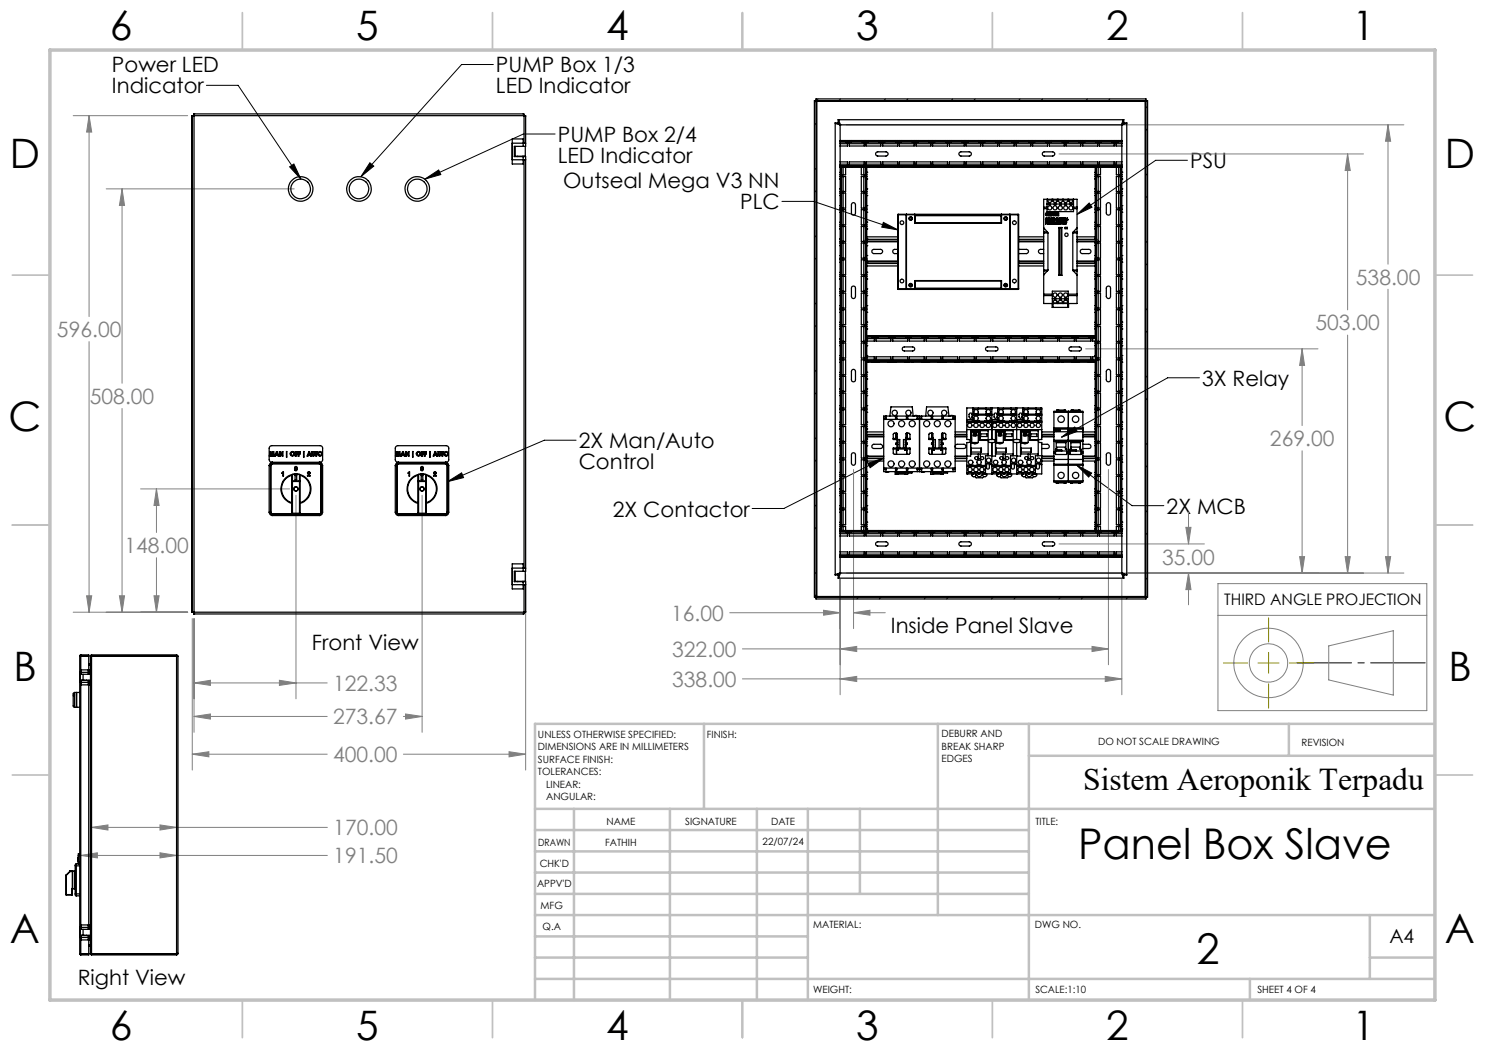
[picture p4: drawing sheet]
<svg xmlns="http://www.w3.org/2000/svg" width="297mm" height="210mm" viewBox="0 0 297 210" stroke-linecap="round" stroke-linejoin="round" font-family="sans-serif">
<defs><g id="words">
<g font-size="8.5">
<text x="215.6" y="171.8">Panel Box Slave</text>
<text x="239.3" y="192.7">2</text>
</g>
<g font-size="8.1">
<text x="22" y="8">6</text>
<text x="71.2" y="8">5</text>
<text x="121.2" y="8">4</text>
<text x="171.3" y="8">3</text>
<text x="221.3" y="8">2</text>
<text x="270.5" y="8">1</text>
<text x="2" y="33.6">D</text>
<text x="289" y="33.6">D</text>
<text x="1.7" y="86.1">C</text>
<text x="288.7" y="86.1">C</text>
<text x="2.7" y="136.1">B</text>
<text x="289.7" y="136.1">B</text>
<text x="2" y="188.6">A</text>
<text x="289" y="188.6">A</text>
<text x="22" y="208">6</text>
<text x="71.2" y="208">5</text>
<text x="121.2" y="208">4</text>
<text x="171.3" y="208">3</text>
<text x="221.3" y="208">2</text>
<text x="270.5" y="208">1</text>
</g>
<text font-size="6.3" x="216.7" y="158.1">Sistem Aeroponik Terpadu</text>
<g font-size="4.2">
<text x="22.4" y="14.5">Power LED</text>
<text x="99.2" y="14.5">PUMP Box 1/3</text>
<text x="22.4" y="18.7">Indicator</text>
<text x="99.2" y="18.7">LED Indicator</text>
<text x="111.6" y="28.4">PUMP Box 2/4</text>
<text x="111.6" y="32.6">LED Indicator</text>
<text x="238" y="33.6">PSU</text>
<text x="112.6" y="37.7">Outseal Mega V3 NN</text>
<text x="148" y="41.8">PLC</text>
<text x="240.4" y="77.1">3X Relay</text>
<text x="115.7" y="89.7">2X Man/Auto</text>
<text x="115.7" y="93.8">Control</text>
<text x="122.6" y="103.3">2X Contactor</text>
<text x="233.3" y="102.8">2X MCB</text>
<text x="62.4" y="130">Front View</text>
<text x="178.2" y="126.7">Inside Panel Slave</text>
<text x="15.6" y="196.9">Right View</text>
</g>
<g font-size="4.2" fill="#808080">
<text x="271.2" y="56.9">538.00</text>
<text x="11.4" y="67.4">596.00</text>
<text x="263.1" y="66.1">503.00</text>
<text x="18" y="80.7">508.00</text>
<text x="254" y="89.2">269.00</text>
<text x="24.9" y="110.6">148.00</text>
<text x="232.4" y="113.1">35.00</text>
<text x="134.2" y="124.1">16.00</text>
<text x="134.4" y="131.4">322.00</text>
<text x="134.4" y="137.4">338.00</text>
<text x="66.6" y="138.2">122.33</text>
<text x="66.6" y="144.9">273.67</text>
<text x="66.6" y="152.4">400.00</text>
<text x="66.7" y="167.1">170.00</text>
<text x="66.7" y="172.7">191.50</text>
</g>
<text font-size="3.9" x="277.9" y="188.5">A4</text>
<text font-size="3.2" x="244.8" y="121.1">THIRD ANGLE PROJECTION</text>
<g font-size="2">
<text x="107.6" y="147.6">UNLESS OTHERWISE SPECIFIED:</text>
<text x="141.4" y="147.6">FINISH:</text>
<text x="188.3" y="147.5">DEBURR AND</text>
<text x="188.3" y="150">BREAK SHARP</text>
<text x="219.6" y="149">DO NOT SCALE DRAWING</text>
<text x="260.3" y="149.2">REVISION</text>
<text x="107.6" y="150.1">DIMENSIONS ARE IN MILLIMETERS</text>
<text x="107.6" y="152.6">SURFACE FINISH:</text>
<text x="107.6" y="155.1">TOLERANCES:</text>
<text x="188.3" y="152.5">EDGES</text>
<text x="109.2" y="157.6">LINEAR:</text>
<text x="109.2" y="160.1">ANGULAR:</text>
<text x="121.3" y="165">NAME</text>
<text x="137" y="164.9">SIGNATURE</text>
<text x="154.2" y="164.9">DATE</text>
<text x="207.1" y="164.9">TITLE:</text>
<text x="107.6" y="169.1">DRAWN</text>
<text x="107.9" y="173.3">CHK'D</text>
<text x="121" y="169.1">FATHIH</text>
<text x="152.5" y="168.9">22/07/24</text>
<text x="107.4" y="177.4">APPV'D</text>
<text x="108.1" y="181.8">MFG</text>
<text x="108.5" y="186">Q.A</text>
<text x="162.6" y="185.5">MATERIAL:</text>
<text x="207" y="185.5">DWG NO.</text>
<text x="162.6" y="198.5">WEIGHT:</text>
<text x="207.1" y="198.6">SCALE:1:10</text>
<text x="251.5" y="198.6">SHEET 4 OF 4</text>
</g>
</g></defs>
<g fill="none" stroke="#000" stroke-width=".2">
<path d="M41.3 17.1h6.3l12.6 18.7M98.7 12.9h-6.4l-20.1 22.4M57.9 33.4l.9-.6 1.4 3zM74 32.6l.8 .6-2.6 2.1zM84.9 35.8l2.8-1.8 .5 .9zM111 26.8h-6.3l-19.8 9M237.5 32.1h-6.4l-15.7 10.8M156.4 40.3h6.3l16.9 5.7M176.7 44.5l2.9 1.5-3.2-.6zM215.4 42.9l2.4-2.3 .6 .8zM239.9 75.6h-6.4l-21.2 11.8M89.5 96.3l2.8-1.7 .4 .9z"/>
<path d="M115.2 88h-6.3l-19.4 8.3M173.6 92.7l3.1-1.1-2.7 1.9zM176.7 91.6l-19.9 10.1h-6.4M212.3 87.4l2.6-2 .5 .9zM215.4 93.1l2.9 1.5-.6 .8zM215.4 93.1l11 8h6.4"/>
</g>
<g fill="none" stroke="#808080" stroke-width=".2">
<path d="M14.6 23.1h22.9M17.8 23.1l.5 3.3h-1zM17.8 23.1v40.2M21.2 37.8h37.6M24.4 37.8l.5 3.3h-1zM24.4 37.8v38.9M169.3 25h111.5M211.8 30.8h60.9M269.5 30.8l.6 3.3h-1.1zM269.5 30.8v31.2M277.6 25l.5 3.2h-1zM277.6 25v27.8"/>
<path d="M277.6 57.8v56.8M17.8 68.3v54.1M217.1 69.8h46.5M260.4 69.8l.5 3.3h-1zM260.4 69.8v15.3M269.5 67v47.6M24.4 81.7v40.7M28.1 97.8h29.8M31.3 97.8l.5 3.3h-1zM31.3 97.8v8.7M59.2 99.1v40.7M84.4 99.1v47.4"/>
<path d="M170.7 93.9v31.8M221.7 93.9v39.1M260.4 90.2v24.4M17.3 119.2h1l-.5 3.2zM23.9 119.2h1l-.5 3.2zM30.8 119.2h1l-.5 3.2zM31.3 111.5v10.9M105.1 114.9v39.1M168 115.9v23.1M169.3 114.6h111.5M211.8 108.8h29.1M224.4 115.9v23.1"/>
<path d="M237.2 105.5h1l-.5 3.3zM237.7 114.6l.5 3.3h-1zM237.7 102.4v6.4M237.7 114.6v6.4M243.6 116.7h41.8v25.4h-41.8zM259.9 111.3h1l-.5 3.3zM269 111.3h1.1l-.6 3.3zM277.1 111.3h1l-.5 3.3zM14.6 122.4h22.9M38.5 123.7v30.3M38.8 136.6l3.3-.5v1zM38.8 123.7v22.8"/>
<path d="M38.8 136.6h26.6M55.9 136.1l3.3 .5-3.3 .5zM145.9 122.5h22.1M148.5 135.8h75.9M148.5 129.8h73.2M164.7 122.1l3.3 .4-3.3 .5zM168 135.8l3.3-.5v1zM168 129.8l3.3-.5v1zM170.7 122.5l3.3-.4v.9zM170.7 122.5h6.4M218.4 129.3l3.3 .5-3.3 .5zM221.1 135.3l3.3 .5-3.3 .5z"/>
<path d="M243.6 123.1h41.8M265.7 129.2l13-3.1v12.9l-13-3zM38.5 150.8l3.3-.5v1.1zM38.5 150.8h26.9M38.8 143.3l3.3-.5v1zM38.8 143.3h26.6M80.7 150.8h24.4M80.7 143.3h3.7M81.1 142.8l3.3 .5-3.3 .5zM101.8 150.3l3.3 .5-3.3 .6zM16.2 171.1l3.3-.5v1zM16.2 171.1h49.3"/>
<path d="M18.3 165.5l3.3-.5v1zM18.3 165.5h47.2M32 170.6l3.3 .5-3.3 .5zM32 165l3.3 .5-3.3 .5z"/>
<circle cx="253.7" cy="132.6" r="3.8"/>
<circle cx="253.7" cy="132.6" r="6.9"/>
</g>
<path d="M285 132.6h-25.6" fill="none" stroke="#000" stroke-width=".2" stroke-dasharray="15.2 1.3 1.3 1.3" stroke-dashoffset="4.3"/>
<path d="M244.7 132.6h4.8M251.6 132.6h4.2M253.7 123.6v4.8M253.7 130.5v4.2M253.7 136.8v4.8M257.9 132.6h4.8" fill="none" stroke="#808000" stroke-width=".2"/>
<g fill="none" stroke="#c0c0c0" stroke-width=".35">
<path d="M48.5 2.5v7.5M98.5 2.5v7.5M148.5 2.5v7.5M198.5 2.5v7.5M248.5 2.5v7.5M2.5 55h7.5M287 55h7.5M2.5 105h7.5M287 105h7.5M2.5 155h7.5M287 155h7.5M48.5 200v7.5"/>
<path d="M98.5 200v7.5M148.5 200v7.5M198.5 200v7.5M248.5 200v7.5"/>
</g>
<g fill="none" stroke="#c0c0c0" stroke-width=".5">
<path d="M140.8 144.8v17M187.6 144.8v38.2M205.8 144.8v55.2M205.8 151.2h81.2M257.8 144.8v6.4M287 144.8h-180v55.2M107 161.8h180M107 178.8h98.8M107 174.5h98.8M107 170.3h98.8M107 166h98.8M114.8 161.8v38.2"/>
<path d="M134 161.8v38.2M151.4 161.8v38.2M161.6 161.8v38.2M172 161.8v17M107 195.8h180M107 191.5h54.6M107 187.3h54.6M107 183h180M250 195.8v4.2M274 191.5h13M274 183v12.8"/>
</g>
<path d="M10 10h277v190h-277z" fill="none" stroke="#c0c0c0" stroke-width=".7"/>
<path d="M89.5 96.3l2.8-1.7 .4 .9zM57.9 33.4l.9-.6 1.4 3zM74 32.6l.8 .6-2.6 2.1zM84.9 35.8l2.8-1.8 .5 .9zM215.4 42.9l2.4-2.3 .6 .8zM176.7 44.5l2.9 1.5-3.2-.6zM173.6 92.7l3.1-1.1-2.7 1.9zM215.4 93.1l2.9 1.5-.6 .8zM212.3 87.4l2.6-2 .5 .9z" fill="#000"/>
<path d="M101.8 150.3l3.3 .5-3.3 .6zM38.5 150.8l3.3-.5v1.1zM17.3 119.2h1l-.5 3.2zM17.8 23.1l.5 3.3h-1zM38.8 136.6l3.3-.5v1zM55.9 136.1l3.3 .5-3.3 .5zM38.8 143.3l3.3-.5v1zM81.1 142.8l3.3 .5-3.3 .5zM30.8 119.2h1l-.5 3.2zM31.3 97.8l.5 3.3h-1zM23.9 119.2h1l-.5 3.2zM24.4 37.8l.5 3.3h-1zM168 135.8l3.3-.5v1zM221.1 135.3l3.3 .5-3.3 .5zM277.6 25l.5 3.2h-1zM277.1 111.3h1l-.5 3.3zM237.2 105.5h1l-.5 3.3zM237.7 114.6l.5 3.3h-1zM259.9 111.3h1l-.5 3.3zM260.4 69.8l.5 3.3h-1zM269 111.3h1.1l-.6 3.3zM269.5 30.8l.6 3.3h-1.1zM170.7 122.5l3.3-.4v.9zM164.7 122.1l3.3 .4-3.3 .5zM218.4 129.3l3.3 .5-3.3 .5zM168 129.8l3.3-.5v1zM16.2 171.1l3.3-.5v1zM32 170.6l3.3 .5-3.3 .5zM18.3 165.5l3.3-.5v1zM32 165l3.3 .5-3.3 .5z" fill="#808080"/>
<g fill="none" stroke="#000" stroke-width=".25">
<path d="M163.2 19.8h66v100h-66zM38.5 23.1v99.3M38.8 23.1l-.4 .1M38.8 23.1h66.3v6.2h-.5M38.8 22.8v.3M38.8 23.1v99.3M38.9 22.8l-.1 .3M102.4 32h2.4M102.4 28.6h2.4M102.9 31.2h.1M103 31.2h2.1M103 29.3v1.9"/>
<path d="M103.5 31.2v.1M104.5 31.2v.1M104.6 31.3h.5v83h-.5M104.6 29.3v-1.5h-2.2v5h2.2v-1.5M104.6 29.3h-1.7v2h1.7M104.7 22.8l.1 .3M104.7 31.2v.1M104.8 23.1v-.3h-66.1v.3h-.3v99.3h.3v.4h66.1v-.3M104.8 23.1l.3 .1M104.8 28.6h.3M104.8 32h.3M104.8 23.1v5.5"/>
<path d="M104.8 32v81.6M105.1 29.3v2M162.9 20.1h66.6v99.3h-66.6zM163.2 20.2l.2 .1M163.3 20.1l.1 .2M163.4 20.3v99M163.4 20.3h65.6M167 24.6l1 .4M167 24.6h.5l.5 .4M167 24.6v90.4M167.6 23.9l.4 1.1M167.6 23.9v.5l.4 .6"/>
<path d="M167.6 23.9h57.2M168 25h.1M168 34.5h.2M168 37.8h.2M168 34.5h.1M168 33.5h.2M168 37.8h.1M168 35.8h.1M168 39.1h.1M168 34.5v.5M168 35.3v.5M168 37.8v.5"/>
<path d="M168 38.6v.5M168 33.3v.2M168 28.1v.2M168 35.3h1.1v3h-1.1M168 38.6h1.1v3h-1.1M168 25v3.1M168 28.3v5M168 33.5v1M168 35v.3M168 35.8v2M168 38.3v.3M168 39.1v2"/>
<path d="M168 28.7h1.5M168 32.4h1.5v1.1M168 28.4h1.5M168 32.8h1.5M168 33.2h56.4M168 28.3h1.1M168 33.3h1.1M168 28.1h1M168 25h56.4M168.2 35.7l-.2 .1M168.2 39l-.2 .1M168.2 37.8l.1 1.2"/>
<path d="M168.2 33.5h.9M168.2 34.5h.1M168.2 39h.1M168.2 33.5v1M168.2 35.7v2.1M168.2 39v2.2M168.3 34.5l-.1 1.2M168.3 33.5v1.5M168.3 35.3v3M168.3 38.6v3M168.5 35v.3M168.5 38.3v.3"/>
<path d="M168.6 33.5v1.5M168.6 35.3v3M168.6 38.6v3M169 28.1l.1 .2M169 33.4v.1M169 28.1h.5M169.1 33.3l-.1 .1M169.1 28.3h1.2M169.1 33.5h.4M169.1 33.5v1.5h-1.1M169.5 33.2l-.4 .1M169.5 33.5h.4"/>
<path d="M169.5 28.1v1.1h-1.5M169.5 28.1h.4M169.5 33h.4M169.5 28.5h.4M169.9 33.5h.5M169.9 33.2l.4 .1M169.9 28.1h.5M169.9 28.7h3M169.9 28.1v1.1h3v-1.1M169.9 33.5v-1.1h3v1.1M169.9 28.4h3M169.9 32.8h3"/>
<path d="M170.3 33.3l.1 .1M170.3 28.3h2.1M170.3 33.3h2.1M170.4 28.1l-.1 .2M170.4 33.4v.1M170.4 33.5h2.7M170.4 28.1h2M172.3 33.5v1.5h1.1M172.4 28.1v.2M172.4 33.4v.1M172.4 28.1h.5M172.4 33.3v.1"/>
<path d="M172.4 28.3h1.2M172.8 33.5v1.5M172.8 35.3v3M172.8 38.6v3M172.9 33.2l-.5 .1M172.9 28.1h.3M172.9 33h.3M172.9 28.5h.3M172.9 35v.3M172.9 38.3v.3M173.1 35.3v.4M173.1 38.6v.4"/>
<path d="M173.1 33.5v72.6M173.1 35.7l.3 .1M173.1 39l.3 .1M173.1 33.5h.3M173.1 34.5v.5M173.1 37.8v.5M173.1 33.5v1M173.1 35.7v2.1M173.1 39v2.2M173.2 33.2l.4 .1M173.2 28.1h.5M173.2 28.7h3"/>
<path d="M173.2 28.1v1.1h3v-1.1M173.2 33.5v-1.1h3v1.1M173.2 28.4h3M173.2 32.8h3M173.4 34.5h-.3M173.4 37.8h-.3M173.4 34.5h.1M173.4 35.8h.1M173.4 37.8h.1M173.4 39.1h.1M173.4 34.5v.5M173.4 35.3v.5"/>
<path d="M173.4 37.8v.5M173.4 38.6v.5M173.4 33.5h.3M173.4 33.5v1M173.4 35v.3M173.4 35.8v2M173.4 38.3v.3M173.4 39.1v2M173.4 35.3h-1.1v3h1.1M173.4 38.6h-1.1v3h1.1M173.6 33.3l.1 .1M173.6 28.3h2.2"/>
<path d="M173.6 33.3h2.2M173.7 28.1l-.1 .2M173.7 33.4v.1M173.7 33.5h2M173.7 28.1h2M175.2 30.5l.3-.1h1.7a.42 .42 0 0 1 .4 .4 .42 .42 0 0 1-.4 .4h-1.8l-.3-.4zM175.7 28.1l.1 .2M175.7 33.4v.1M175.7 33.5h.5M175.7 28.1h.5M175.8 33.3l-.1 .1M175.8 28.3h1.2"/>
<path d="M176.2 33.2l-.4 .1M176.2 33.5h.3M176.2 28.1h.3M176.2 33h.3M176.2 28.5h.3M176.5 33.5h.5M176.5 33.2l.5 .1M176.5 28.1h.5M176.5 28.7h3M176.5 28.1v1.1h3v-1.1M176.5 33.5v-1.1h3v1.1M176.5 28.4h3"/>
<path d="M176.5 32.8h3M177 33.3v.1M177 28.3h2.1M177 33.3h2.1M177 28.1v.2M177 33.4v.1M177 33.5h2M177 28.1h2M179 28.1l.1 .2M179 33.4v.1M179 33.5h.5M179 28.1h.5"/>
<path d="M179.1 33.3l-.1 .1M179.1 28.3h1.2M179.5 33.2l-.4 .1M179.5 33.5h.3M179.5 28.1h.3M179.5 33h.3M179.5 28.5h.3M179.8 33.5h.6M179.8 33.2l.5 .1M179.8 28.1h.6M179.8 28.7h3M179.8 28.1v1.1h3v-1.1"/>
<path d="M179.8 33.5v-1.1h3v1.1M179.8 28.4h3M179.8 32.8h3M180.3 33.3l.1 .1M180.3 28.3h2.1M180.3 33.3h2.1M180.4 28.1l-.1 .2M180.4 33.4v.1M180.4 33.5h2M180.4 28.1h2M182.4 28.1v.2M182.4 33.4v.1"/>
<path d="M182.4 33.5h.4M182.4 28.1h.4M182.4 33.3v.1M182.4 28.3h1.2M182.8 33.2l-.4 .1M182.8 33.5h.4M182.8 28.1h.4M182.8 33h.4M182.8 28.5h.4M183.2 33.5h.5M183.2 33.2l.4 .1M183.2 28.1h.5"/>
<path d="M183.2 28.7h3M183.2 28.1v1.1h3v-1.1M183.2 33.5v-1.1h3v1.1M183.2 28.4h3M183.2 32.8h3M183.6 33.3l.1 .1M183.6 28.3h2.2M183.6 33.3h2.2M183.7 28.1l-.1 .2M183.7 33.4v.1M183.7 33.5h2M183.7 28.1h2"/>
<path d="M185.7 28.1l.1 .2M185.7 33.4v.1M185.7 33.5h.5M185.7 28.1h.5M185.8 33.3l-.1 .1M185.8 28.3h1.2M186.2 33.2l-.4 .1M186.2 33.5h.3M186.2 28.1h.3M186.2 33h.3M186.2 28.5h.3M186.5 33.5h.5"/>
<path d="M186.5 33.2l.5 .1M186.5 28.1h.5M186.5 28.1v1.1h3v-1.1M186.5 33.5v-1.1h3v1.1M186.5 28.7h3M186.5 28.4h3M186.5 32.8h3M187 33.3v.1M187 28.3h2.1M187 33.3h2.1M187 28.1v.2M187 33.4v.1"/>
<path d="M187 33.5h2M187 28.1h2M189 28.1l.1 .2M189 33.4v.1M189 33.5h.5M189 28.1h.5M189.1 33.3l-.1 .1M189.1 28.3h1.2M189.5 33.2l-.4 .1M189.5 33.5h.4M189.5 28.1h.4M189.5 33h.4"/>
<path d="M189.5 28.5h.4M189.9 33.5h.5M189.9 33.2l.4 .1M189.9 28.1h.5M189.9 28.7h3M189.9 28.1v1.1h3v-1.1M189.9 33.5v-1.1h3v1.1M189.9 28.4h3M189.9 32.8h3M190.3 33.3l.1 .1M190.3 28.3h2.1M190.3 33.3h2.1"/>
<path d="M190.4 28.1l-.1 .2M190.4 33.4v.1M190.4 33.5h2M190.4 28.1h2M191.9 30.5l.3-.1h1.7a.42 .42 0 0 1 .4 .4 .42 .42 0 0 1-.4 .4h-1.9l-.2-.4zM192.4 28.1v.2M192.4 33.4v.1M192.4 33.5h.5M192.4 28.1h.5M192.4 33.3v.1M192.4 28.3h1.2M192.9 33.2l-.5 .1"/>
<path d="M192.9 33.5h.3M192.9 28.1h.3M192.9 33h.3M192.9 28.5h.3M193.2 33.5h.5M193.2 33.2l.4 .1M193.2 28.1h.5M193.2 28.1v1.1h3v-1.1M193.2 33.5v-1.1h3v1.1M193.2 28.7h3M193.2 28.4h3M193.2 32.8h3"/>
<path d="M193.6 33.3l.1 .1M193.6 28.3h2.2M193.6 33.3h2.2M193.7 28.1l-.1 .2M193.7 33.4v.1M193.7 33.5h2M193.7 28.1h2M195.7 28.1l.1 .2M195.7 33.4v.1M195.7 33.5h.5M195.7 28.1h.5M195.8 33.3l-.1 .1"/>
<path d="M195.8 28.3h1.2M196.2 33.2l-.4 .1M196.2 33.5h.3M196.2 28.1h.3M196.2 33h.3M196.2 28.5h.3M196.5 33.5h.5M196.5 33.2l.5 .1M196.5 28.1h.5M196.5 28.1v1.1h3v-1.1M196.5 33.5v-1.1h3v1.1M196.5 28.7h3"/>
<path d="M196.5 28.4h3M196.5 32.8h3M197 33.3v.1M197 28.3h2.1M197 33.3h2.1M197 28.1v.2M197 33.4v.1M197 33.5h2M197 28.1h2M199 28.1l.1 .2M199 33.4v.1M199 33.5h.5"/>
<path d="M199 28.1h.5M199.1 33.3l-.1 .1M199.1 28.3h1.2M199.5 33.2l-.4 .1M199.5 33.5h.3M199.5 28.1h.3M199.5 33h.3M199.5 28.5h.3M199.8 33.5h.6M199.8 33.2l.5 .1M199.8 28.1h.6M199.8 28.7h3"/>
<path d="M199.8 28.1v1.1h3v-1.1M199.8 33.5v-1.1h3v1.1M199.8 28.4h3M199.8 32.8h3M200.3 33.3l.1 .1M200.3 28.3h2.1M200.3 33.3h2.1M200.4 28.1l-.1 .2M200.4 33.4v.1M200.4 33.5h2M200.4 28.1h2M202.4 28.1v.2"/>
<path d="M202.4 33.4v.1M202.4 33.5h.4M202.4 28.1h.4M202.4 33.3v.1M202.4 28.3h1.2M202.8 33.2l-.4 .1M202.8 33.5h.4M202.8 28.1h.4M202.8 33h.4M202.8 28.5h.4M203.2 33.5h.5M203.2 33.2l.4 .1"/>
<path d="M203.2 28.1h.5M203.2 28.1v1.1h3v-1.1M203.2 33.5v-1.1h3v1.1M203.2 28.7h3M203.2 28.4h3M203.2 32.8h3M203.6 33.3l.1 .1M203.6 28.3h2.2M203.6 33.3h2.2M203.7 28.1l-.1 .2M203.7 33.4v.1M203.7 33.5h2"/>
<path d="M203.7 28.1h2M205.7 28.1l.1 .2M205.7 33.4v.1M205.7 33.5h.5M205.7 28.1h.5M205.8 33.3l-.1 .1M205.8 28.3h1.2M206.2 33.2l-.4 .1M206.2 33.5h.3M206.2 28.1h.3M206.2 33h.3M206.2 28.5h.3"/>
<path d="M206.5 33.5h.5M206.5 33.2l.5 .1M206.5 28.1h.5M206.5 28.1v1.1h3v-1.1M206.5 33.5v-1.1h3v1.1M206.5 28.7h3M206.5 28.4h3M206.5 32.8h3M207 33.3v.1M207 28.3h2.1M207 33.3h2.1M207 28.1v.2"/>
<path d="M207 33.4v.1M207 33.5h2M207 28.1h2M208.6 30.5l.2-.1h1.7a.42 .42 0 0 1 .5 .4 .42 .42 0 0 1-.5 .4h-1.8l-.2-.4zM209 28.1l.1 .2M209 33.4v.1M209 33.5h.5M209 28.1h.5M209.1 33.3l-.1 .1M209.1 28.3h1.2M209.4 39.9v2.4h5.3v-2.4M209.5 33.2l-.4 .1"/>
<path d="M209.5 33.5h.4M209.5 39.9v.4l.3 .2v.5h.3v-.5l.3-.2v-.4M209.5 28.1h.4M209.5 40h.9M209.5 33h.4M209.5 28.5h.4M209.9 33.5h.5M209.9 33.2l.4 .1M209.9 28.1h.5M209.9 28.1v1.1h3v-1.1M209.9 33.5v-1.1h3v1.1M209.9 28.7h3"/>
<path d="M209.9 28.4h3M209.9 32.8h3M210.3 33.3l.1 .1M210.3 28.3h2.1M210.3 33.3h2.1M210.4 28.1l-.1 .2M210.4 33.4v.1M210.4 33.5h2M210.4 28.1h2M210.6 39.9v.4l.3 .2v.5h.2v-.5l.4-.2v-.4M210.6 40h.9M211.6 39.9v.4l.3 .2v.5h.3v-.5l.3-.2v-.4"/>
<path d="M211.6 40h.9M212.4 28.1v.2M212.4 33.4v.1M212.4 33.5h.5M212.4 28.1h.5M212.4 33.3v.1M212.4 28.3h1.2M212.7 39.9v.4l.3 .2v.5h.3v-.5l.3-.2v-.4M212.7 40h.9M212.9 33.2l-.5 .1M212.9 33.5h.3M212.9 28.1h.3"/>
<path d="M212.9 33h.3M212.9 28.5h.3M213.2 33.5h.5M213.2 33.2l.4 .1M213.2 28.1h.5M213.2 28.1v1.1h3v-1.1M213.2 33.5v-1.1h3v1.1M213.2 28.7h3M213.2 28.4h3M213.2 32.8h3M213.6 33.3l.1 .1M213.6 28.3h2.2"/>
<path d="M213.6 33.3h2.2M213.7 28.1l-.1 .2M213.7 33.4v.1M213.7 33.5h2M213.7 28.1h2M213.7 39.9v.4l.4 .2v.5h.2v-.5l.3-.2v-.4M213.7 40h.9M215.7 28.1l.1 .2M215.7 33.4v.1M215.7 33.5h.5M215.7 28.1h.5M215.8 33.3l-.1 .1"/>
<path d="M215.8 28.3h1.2M216.2 33.2l-.4 .1M216.2 33.5h.3M216.2 28.1h.3M216.2 33h.3M216.2 28.5h.3M216.5 33.5h.5M216.5 33.2l.5 .1M216.5 28.1h.5M216.5 28.1v1.1h3v-1.1M216.5 33.5v-1.1h3v1.1M216.5 28.7h3"/>
<path d="M216.5 28.4h3M216.5 32.8h3M217 33.3v.1M217 28.3h2.1M217 33.3h2.1M217 28.1v.2M217 33.4v.1M217 33.5h2M217 28.1h2M219 34.5h.3M219 37.8h.3M219 34.5h.1"/>
<path d="M219 33.5h.3M219 37.8h.1M219 35.8h.1M219 39.1h.1M219 34.5v.5M219 35.3v.5M219 37.8v.5M219 38.6v.5M219 28.1l.1 .2M219 33.4v.1M219 28.1h.5M219 35.3h1.1v3h-1.1"/>
<path d="M219 38.6h1.1v3h-1.1M219 33.5v1M219 35v.3M219 35.8v2M219 38.3v.3M219 39.1v2M219.1 33.3l-.1 .1M219.1 28.3h1.2M219.3 35.7l-.3 .1M219.3 39l-.3 .1M219.3 34.5v.5M219.3 37.8v.5"/>
<path d="M219.3 33.5h.8M219.3 33.5v1M219.3 35.7v2.1M219.3 39v2.2M219.3 35.3v.4M219.3 38.6v.4M219.3 33.5v72.6M219.4 35v.3M219.4 38.3v.3M219.5 33.2l-.4 .1M219.5 28.1h.4M219.5 33h.4"/>
<path d="M219.5 28.5h.4M219.6 33.5v1.5M219.6 35.3v3M219.6 38.6v3M219.9 33.2l.4 .1M219.9 28.1h.4M219.9 28.7h2.9M219.9 28.1v1.1h2.9v-1.1M219.9 33.5v-1.1h2.9v1.1M219.9 28.4h2.9M219.9 32.8h2.9M220.1 33.5h.2"/>
<path d="M220.1 33.5v1.5h-1.1M220.3 33.3v.1M220.3 28.3h2.1M220.3 33.3h2.1M220.3 28.1v.2M220.3 33.4v.1M220.3 33.5h2.1M220.3 28.1h2.1M222.4 28.1v.2M222.4 33.4v.1M222.4 33.5h.4M222.4 28.1h.4"/>
<path d="M222.4 33.3v.1M222.4 28.3h1.2M222.8 33.2l-.4 .1M222.8 33.5h1.4M222.8 28.1h.4M222.8 33h.4M222.8 28.5h.4M223.2 33.2l.4 .1M223.2 28.1h.5M223.2 28.7h1.2M223.2 28.1v1.1h1.2M223.2 28.4h1.2"/>
<path d="M223.2 32.8h1.2M223.3 33.5v1.5h1.1M223.6 33.3l.1 .1M223.6 28.3h.8M223.6 33.3h.8M223.7 28.1l-.1 .2M223.7 33.4v.1M223.7 28.1h.7M223.7 33.5v1.5M223.7 35.3v3M223.7 38.6v3M223.9 35v.3"/>
<path d="M223.9 38.3v.3M224.1 33.5v72.6M224.1 35.3l.1 .4M224.1 38.6l.1 .4M224.2 35.7l.2 .1M224.2 39l.2 .1M224.2 33.5h.2M224.2 34.5l-.1 .5M224.2 37.8l-.1 .5M224.2 33.5v1M224.2 35.7v2.1M224.2 39v2.2"/>
<path d="M224.4 25h.1M224.4 34.5h-.2M224.4 37.8h-.2M224.4 34.5h.1M224.4 35.8h.1M224.4 37.8h.1M224.4 39.1h.1M224.4 34.5v.5M224.4 35.3v.5M224.4 37.8v.5M224.4 38.6v.5M224.4 33.3v.2"/>
<path d="M224.4 28.1v.2M224.4 35.3h-1.1v3h1.1M224.4 38.6h-1.1v3h1.1M224.4 25v3.1M224.4 28.3v5M224.4 33.5v1M224.4 35v.3M224.4 35.8v2M224.4 38.3v.3M224.4 39.1v2M224.4 32.4h-1.2v1.1M224.8 23.9l-.4 1.1"/>
<path d="M224.8 23.9v.5l-.4 .6M225.4 24.6l-1 .4M225.4 24.6h-.5l-.5 .4M225.4 24.6v90.4M229 20.3v99M229.1 20.1l-.1 .2M229.2 20.2l-.2 .1M168 47.8l.2 .1M168 41.1l.2 .1M168 44.4l.2 .1M168 51.1l.2 .1M168 54.5h.2"/>
<path d="M168 57.8h.2M168 44.4h.1M168 42.5h.1M168 47.8h.1M168 45.8h.1M168 59.1h.1M168 51.1h.1M168 49.1h.1M168 41.1h.1M168 54.5h.1M168 52.4h.1M168 57.8h.1"/>
<path d="M168 55.8h.1M168 41.9v.6M168 41.1v.5M168 58.6v.5M168 45.3v.5M168 44.4v.6M168 48.6v.5M168 51.1v.5M168 47.8v.5M168 52v.4M168 54.5v.5M168 55.3v.5"/>
<path d="M168 57.8v.5M168 45.3h1.1v3h-1.1M168 58.6h1.1v3h-1.1M168 52h1.1v3h-1.1M168 48.6h1.1v3h-1.1M168 41.9h1.1v3.1h-1.1M168 55.3h1.1v3h-1.1M168 41.6v.3M168 42.5v1.9M168 45v.3M168 45.8v2M168 48.3v.3"/>
<path d="M168 49.1v2M168 51.6v.4M168 52.4v2.1M168 55v.3M168 55.8v2M168 58.3v.3M168 59.1v2M168.2 59l-.2 .1M168.2 45.7l-.2 .1M168.2 55.7l-.2 .1M168.2 49.1h-.2M168.2 42.4l-.2 .1"/>
<path d="M168.2 52.4h-.2M168.2 57.8l.1 1.2M168.2 44.5l.1 1.2M168.2 52.4h.1M168.2 47.9h.1M168.2 45.7h.1M168.2 59h.1M168.2 41.2h.1M168.2 54.5h.1M168.2 42.4v2.1M168.2 45.7v2.2M168.2 49.1v2.1"/>
<path d="M168.2 52.4v2.1M168.2 55.7v2.1M168.2 59v2.2M168.2 51.2h.1M168.3 41.2l-.1 1.2M168.3 47.9v1.1M168.3 51.2v1.2M168.3 54.5l-.1 1.2M168.3 49l-.1 .1M168.3 41.9v3.1M168.3 45.3v3M168.3 48.6v3"/>
<path d="M168.3 52v3M168.3 55.3v3M168.3 58.6v3M168.5 41.6v.3M168.5 45v.3M168.5 48.3v.3M168.5 51.6v.4M168.5 55v.3M168.5 58.3v.3M168.6 41.9v3.1M168.6 45.3v3M168.6 48.6v3"/>
<path d="M168.6 52v3M168.6 55.3v3M168.6 58.6v3M170.4 40.7l.3-.2 .4 .3v1.8a.41 .41 0 0 1-.4 .4 .41 .41 0 0 1-.4-.4zM170.4 57.3l.3-.1 .4 .3v1.8a.41 .41 0 0 1-.4 .4 .41 .41 0 0 1-.4-.4zM172.8 41.9v3.1M172.8 45.3v3M172.8 48.6v3M172.8 52v3M172.8 55.3v3M172.8 58.6v3M172.9 41.6v.3"/>
<path d="M172.9 45v.3M172.9 48.3v.3M172.9 51.6v.4M172.9 55v.3M172.9 58.3v.3M173.1 41.9v.5M173.1 58.6v.4M173.1 45.3v.4M173.1 48.6v.5M173.1 52v.4M173.1 55.3v.4M173.1 59l.3 .1"/>
<path d="M173.1 45.7l.3 .1M173.1 55.7l.3 .1M173.1 42.4l.3 .1M173.1 49.1h.3M173.1 52.4h.3M173.1 41.2v.4M173.1 44.5v.5M173.1 47.9v.4M173.1 51.2v.4M173.1 54.5v.5M173.1 57.8v.5M173.1 42.4v2.1"/>
<path d="M173.1 45.7v2.2M173.1 49.1v2.1M173.1 52.4v2.1M173.1 55.7v2.1M173.1 59v2.2M173.4 47.9h.1M173.4 47.9v.3M173.4 47.8l-.3 .1M173.4 41.1l-.3 .1M173.4 44.4l-.3 .1M173.4 51.1l-.3 .1M173.4 54.5h-.3"/>
<path d="M173.4 57.8h-.3M173.4 42.5h.1M173.4 44.4h.1M173.4 45.8h.1M173.4 47.8h.1M173.4 59.1h.1M173.4 49.1h.1M173.4 51.1h.1M173.4 41.1h.1M173.4 52.4h.1M173.4 54.5h.1M173.4 55.8h.1"/>
<path d="M173.4 57.8h.1M173.4 41.9v.6M173.4 41.1v.5M173.4 58.6v.5M173.4 45.3v.5M173.4 44.4v.6M173.4 47.8v.1M173.4 51.1v.5M173.4 48.6v.5M173.4 52v.4M173.4 54.5v.5M173.4 55.3v.5"/>
<path d="M173.4 57.8v.5M173.4 53.2h6.2M173.4 47.4h6.2M173.4 48.2h6.2M173.4 52.4h6.2M173.4 41.6v.3M173.4 42.5v1.9M173.4 45v.3M173.4 45.8v2M173.4 48.2v.4M173.4 49.1v2M173.4 51.6v.4"/>
<path d="M173.4 52.4v2.1M173.4 55v.3M173.4 55.8v2M173.4 58.3v.3M173.4 59.1v2M173.4 45.3h-1.1v3h1.1M173.4 58.6h-1.1v3h1.1M173.4 52h-1.1v3h1.1M173.4 48.6h-1.1v3h1.1M173.4 41.9h-1.1v3.1h1.1M173.4 55.3h-1.1v3h1.1M173.4 47.9h6.2"/>
<path d="M173.4 52.7h6.2M173.4 52.2h6.2M173.4 48.4h6.2M174.5 50l1.6-.1a.42 .42 0 0 1 .4 .4 .42 .42 0 0 1-.4 .4h-1.5l-.2-.3zM179.6 49.9h-.7a.42 .42 0 0 0-.4 .4 .42 .42 0 0 0 .4 .4h.7M179.6 43h.1M179.6 57.8h.1M179.6 57.8v.1M179.6 43v14.8M179.6 42.9v.1M179.6 42.9h24M179.6 43h1.6"/>
<path d="M179.6 57.8h1.6M179.6 57.9h24M181.2 43h.1M181.2 43l.1-.1v.1M181.2 57.8h.1M181.2 57.8l.1 .1v-.1M181.2 43v14.8M181.3 43v14.8M181.3 43h1.7M181.3 57.8h1.7M183 43h.1M183 43v-.1l.1 .1"/>
<path d="M183 57.8h.1M183 56.1l.1 .1M183 57.8v.1l.1-.1M183 44.6h17.3M183 43v1.6M183 56.1v1.7M183 56.1h17.3M183.1 44.5l-.1 .1M183.1 43.1h17.1M183.1 44.5h17.1M183.1 43v1.5M183.1 56.2v1.6"/>
<path d="M183.1 43h17.1M183.1 57.8h17.1M183.1 56.2h17.1M183.1 57.6h17.1M200.2 43l.1-.1v.1M200.2 44.5l.1 .1M200.2 43h.1M200.2 56.2v1.7l.1-.1M200.2 43v1.5M200.3 56.1l-.1 .1M200.3 43v1.6M200.3 56.1v1.7"/>
<path d="M200.3 43h1.7M200.3 57.8h1.7M202 43h.1M202 43v-.1v.1M202 57.8h.1M202 57.8v.1v-.1M202 43v14.8M202 43h1.6M202 57.8h1.6M203.6 42.9v.1M203.6 42.9l.1 .1M203.6 43h.1"/>
<path d="M203.6 57.8h.1M203.6 57.8v.1M203.6 43v14.8M203.7 49.9h1.6a.42 .42 0 0 1 .4 .4 .42 .42 0 0 1-.4 .4h-1.6M203.7 57.8l-.1 .1M203.7 53.2h5M203.7 47.4h5M203.7 48.2h5M203.7 52.4h5M203.7 47.9h5M203.7 43v14.8M203.7 52.7h5"/>
<path d="M203.7 52.2h5M203.7 48.4h5M208.7 49.9h-.6a.42 .42 0 0 0-.4 .4 .42 .42 0 0 0 .4 .4h.6M208.7 58.8v.3M208.7 54v.2M208.7 46.4v.2M208.7 41.4v.3M208.7 45.6l.8 .8M208.7 41.4v-1.5h6.7v1.5M208.7 41.7v4.7M208.7 46.6v7.4M208.7 54.2v4.6"/>
<path d="M208.7 59.1v1.6h6.7v-1.6M208.7 41.7h.7M208.7 58.8h1.8M208.7 59.1h1.8M208.7 54h.9M208.7 46.6h.9M208.7 54.2h.8M208.7 46.4h.8M208.7 41.4h.7M209.2 43.8h.1M209.2 42.9h.1M209.2 43.7h.1"/>
<path d="M209.2 43.7v.1M209.2 43.8h.2M209.2 44.7h.1M209.3 44.1h.1M209.3 43.6h.1M209.3 43.6l-.2 .2 .3 .2-.3-.1 .2 .2M209.3 43.6l.2 .1h-.3M209.3 43.1h.1M209.3 42.6h.1M209.3 44.7h.1M209.3 44.4h.1M209.3 42.6a.27 .27 0 0 0-.2 .3 .27 .27 0 0 0 .2 .2"/>
<path d="M209.3 42.6l.3 .3M209.3 44.4h-.2v.4l.2-.3-.1 .1M209.3 44.4l.1 .1M209.4 43.8h.1M209.4 44.5h.1M209.4 43.8l.1 .1M209.4 44.5l-.1 .2M209.4 40.8h.4M209.5 46.4l.1 .2M209.5 54.2l-.8 .8M209.5 43.9h.1M209.5 43.9l-.2 .2"/>
<path d="M209.5 43.9l-.1 .2M209.5 44.6h.1M209.6 42.9h.1M209.6 44.5l.2 .1-.1 .2zM209.6 42.9l-.3 .2M209.6 54l-.1 .2M209.6 46.6v7.4M209.7 44.8h.1M209.7 44.4h.1M209.7 43.7h.1M209.7 43.9h.1M209.7 44.4h-.1a.21 .21 0 0 0-.1 .3 .21 .21 0 0 0 .2 .1"/>
<path d="M209.7 44.4l.1 .2M209.7 42.6h.1l.1 .4 .1-.4h.2v.5h-.1v-.4l-.1 .4-.2-.4v.4h-.1zM209.7 44.1h.1M209.7 43.6h.1M209.7 43.6l-.1 .1 .1 .4M209.7 43.6l.2 .1M209.8 43.8h.1M209.8 43.8l.1 .1M209.8 44.6h.1M209.8 44.6l-.1 .2M209.8 40.9h.3M209.9 43.7h.1"/>
<path d="M209.9 43.7l-.1 .1M209.9 43.9h.1M209.9 43.9l-.2 .2M209.9 43.6l.3 .5 .2-.5h.1v.2l.4-.2-.2 .2 .2 .3-.3-.3-.1 .3v-.5l-.4 .5zM210.1 40.8h.8M210.4 42.7l.2 .1h-.2zM210.4 44.4l-.1 .4-.2-.3-.2 .3-.1-.4 .2 .3v-.3l.2 .3 .1-.3h.4l-.2 .1 .2 .1-.2 .2h.2h-.3v-.4M210.5 59.8h.4M210.5 42.6h.1M210.5 42.6l.2 .1M210.5 42.6h-.2v.5l.1-.2 .3 .2-.1-.2M210.6 42.9h.1"/>
<path d="M210.7 42.7h.1M210.7 42.7l-.1 .2M210.8 44.5h.2zM210.9 42.9h.1M210.9 43.9h.2zM210.9 40.9h.2M210.9 59.7h.2M210.9 44.4h.1M210.9 44.4l.2 .1M210.9 44.4h-.2v.4l.1-.1 .3 .1-.1-.1M211 44.7h.1M211 42.6h.1"/>
<path d="M211 43.1h.1M211 42.6a.27 .27 0 0 0-.2 .3 .27 .27 0 0 0 .2 .2M211 42.6l.2 .3M211.1 44.5h.1M211.1 44.5l-.1 .2M211.1 40.8h.8M211.1 59.8h.8M211.2 43.8h.1M211.2 42.9h.1M211.2 43.8l.1 .3 .3-.2M211.2 42.9l-.2 .2M211.3 44.5h.1"/>
<path d="M211.3 44.5h.3M211.3 44.5l.3 .2M211.3 42.6l.3 .4v-.4h.1v.5l-.2-.3v.3h-.2zM211.4 44.1h.1M211.4 43.6h.1M211.4 43.6a.27 .27 0 0 0-.3 .3 .27 .27 0 0 0 .3 .2M211.4 43.6l.2 .1M211.4 44.8h.1M211.4 44.4h.1M211.4 44.4l-.1 .1 .2 .2h-.2l.1 .1M211.4 44.4l.2 .1M211.6 44.7h.1"/>
<path d="M211.6 44.5h.1M211.6 44.7l-.2 .1M211.6 43.9h.1M211.6 43.7h.1M211.6 43.9l-.2 .2M211.6 43.7l-.2-.1-.2 .2M211.7 44.7h.1M211.7 44.7l-.1-.3v.3l.2 .1M211.7 43.7l.2-.1v.5l-.1-.4zM211.8 45.5v9.6M211.8 55.1h.6M211.8 45.5h.6"/>
<path d="M211.8 45.5l.1 .2M211.8 44.8h.1M211.9 45.7h.3M211.9 45.7v9.2M211.9 54.9l-.1 .2M211.9 54.9h.3M211.9 44.6h.1M211.9 44.6v-.2l-.1 .4-.1-.1M211.9 44.6l-.1 .2M211.9 40.9h.3M211.9 59.7h.3M212.1 44.7h.1"/>
<path d="M212.2 40.8h.8M212.2 59.8h.8M212.2 43.9h.1M212.2 43.6h.1M212.2 44.4h.1M212.2 44.7h.1M212.2 43.6l-.1 .1 .2 .1-.2 .3h.3h-.3l.1-.2M212.2 43.6l.2 .1M212.2 44.4l.1 .1M212.2 44.4h-.2v.4l.2-.3-.1 .1M212.2 54.9l.2 .2M212.2 45.7v9.2"/>
<path d="M212.3 44.5h.1M212.3 44.5l-.1 .2M212.4 43.7h.1M212.4 43.7l-.2 .2M212.4 45.5v9.6M212.4 45.5l-.2 .2M212.4 44.7h.2M212.5 43.8h.1M212.5 43.7h.1M212.5 43.7h.2v.3l-.1 .1-.1-.3M212.5 43.7v.1M212.6 44.7h.1"/>
<path d="M212.6 44.4h.1M212.6 44.4h-.2v.4l.1-.3-.1 .1M212.6 44.4l.1 .1M212.6 43.6h.1M212.6 44.1h.1M212.6 43.6a.3 .3 0 0 0 0 .5M212.6 43.6l.2 .2M212.7 44.5h.1M212.7 44.5l-.1 .2M212.7 44.4l.1 .4h.2h-.3zM212.8 43.8h.1M212.8 43.8l-.2 .3"/>
<path d="M213 43.6h.1M213 43.6l-.2 .1h.3l-.3 .4h.4h-.3l.1-.2M213 43.6l.2 .1M213 44.4l.2 .2 .2-.2-.2 .4zM213 45.5h.5v.2h-.5zM213 40.9h.3M213 59.7h.3M213 43.9h.1M213.2 43.7h.1M213.2 43.7l-.2 .2M213.3 40.8h.8M213.3 59.8h.3"/>
<path d="M213.4 43.7v.2h-.1zM213.5 43.6v.5l-.3-.1zM213.6 58.8h1.8M213.6 59.1h1.8M214.1 40.9h.2M214.3 40.8h.4M214.6 54l.1 .2M214.6 46.6v7.4M214.6 54h.8M214.6 46.6h.8M214.7 46.4l-.1 .2M214.7 54.2l.7 .8"/>
<path d="M214.7 54.2h.7M214.7 46.4h.7M214.7 41.7h.7M214.7 41.4h.7M215.4 58.8v.3M215.4 54v.2M215.4 46.4v.2M215.4 41.4v.3M215.4 53.2h3.6M215.4 47.4h3.6M215.4 48.2h3.6v.4M215.4 52.4h3.6"/>
<path d="M215.4 47.9h3.8M215.4 41.7v4.7M215.4 46.6v7.4M215.4 54.2v4.6M215.4 45.6l-.7 .8M215.4 52.7h3.6M215.4 52.2h3.6M215.4 48.4h3.6M216.1 50l1.7-.1a.42 .42 0 0 1 .4 .4 .42 .42 0 0 1-.4 .4h-1.5l-.3-.4zM219 47.8l.3 .1M219 41.1l.3 .1M219 44.4l.3 .1"/>
<path d="M219 51.1l.3 .1M219 54.5h.3M219 57.8h.3M219 44.4h.1M219 42.5h.1M219 47.8h.1M219 45.8h.1M219 59.1h.1M219 51.1h.1M219 49.1h.1M219 41.1h.1M219 54.5h.1"/>
<path d="M219 52.4h.1M219 57.8h.1M219 55.8h.1M219 41.9v.6M219 41.1v.5M219 58.6v.5M219 45.3v.5M219 44.4v.6M219 51.1v.5M219 48.6v.5M219 47.8v.1M219 54.5v.5"/>
<path d="M219 52v.4M219 55.3v.5M219 57.8v.5M219 45.3h1.1v3h-1.1M219 41.9h1.1v3.1h-1.1M219 48.6h1.1v3h-1.1M219 52h1.1v3h-1.1M219 55.3h1.1v3h-1.1M219 58.6h1.1v3h-1.1M219 41.6v.3M219 42.5v1.9M219 45v.3"/>
<path d="M219 45.8v2M219 49.1v2M219 51.6v.4M219 52.4v2.1M219 55v.3M219 55.8v2M219 58.3v.3M219 59.1v2M219.2 47.9h.1M219.2 47.9v.3M219.3 59l-.3 .1M219.3 45.7l-.3 .1"/>
<path d="M219.3 55.7l-.3 .1M219.3 42.4l-.3 .1M219.3 49.1h-.3M219.3 52.4h-.3M219.3 41.2v.4M219.3 44.5v.5M219.3 51.2v.4M219.3 47.9v.4M219.3 54.5v.5M219.3 57.8v.5M219.3 42.4v2.1M219.3 45.7v2.2"/>
<path d="M219.3 49.1v2.1M219.3 52.4v2.1M219.3 55.7v2.1M219.3 59v2.2M219.3 41.9v.5M219.3 58.6v.4M219.3 45.3v.4M219.3 48.6v.5M219.3 52v.4M219.3 55.3v.4M219.4 41.6v.3M219.4 45v.3"/>
<path d="M219.4 48.3v.3M219.4 51.6v.4M219.4 55v.3M219.4 58.3v.3M219.6 41.9v3.1M219.6 45.3v3M219.6 48.6v3M219.6 52v3M219.6 55.3v3M219.6 58.6v3M221.4 40.7l.5-.1 .2 .2v1.8a.42 .42 0 0 1-.4 .4 .42 .42 0 0 1-.4-.4v-1.7zM221.4 57.3l.5-.1 .2 .3v1.8a.42 .42 0 0 1-.4 .4 .42 .42 0 0 1-.4-.4v-1.7z"/>
<path d="M223.7 41.9v3.1M223.7 45.3v3M223.7 48.6v3M223.7 52v3M223.7 55.3v3M223.7 58.6v3M223.9 41.6v.3M223.9 45v.3M223.9 48.3v.3M223.9 51.6v.4M223.9 55v.3M223.9 58.3v.3"/>
<path d="M224.1 41.9l.1 .5M224.1 58.6l.1 .4M224.1 45.3l.1 .4M224.1 48.6l.1 .5M224.1 52l.1 .4M224.1 55.3l.1 .4M224.2 59l.2 .1M224.2 45.7l.2 .1M224.2 55.7l.2 .1M224.2 49.1h.2M224.2 42.4l.2 .1M224.2 52.4h.2"/>
<path d="M224.2 41.2l-.1 .4M224.2 44.5l-.1 .5M224.2 47.9l-.1 .4M224.2 51.2l-.1 .4M224.2 54.5l-.1 .5M224.2 57.8l-.1 .5M224.2 42.4v2.1M224.2 45.7v2.2M224.2 49.1v2.1M224.2 52.4v2.1M224.2 55.7v2.1M224.2 59v2.2"/>
<path d="M224.4 47.8l-.2 .1M224.4 41.1l-.2 .1M224.4 44.4l-.2 .1M224.4 51.1l-.2 .1M224.4 54.5h-.2M224.4 57.8h-.2M224.4 42.5h.1M224.4 44.4h.1M224.4 45.8h.1M224.4 47.8h.1M224.4 59.1h.1M224.4 49.1h.1"/>
<path d="M224.4 51.1h.1M224.4 41.1h.1M224.4 52.4h.1M224.4 54.5h.1M224.4 55.8h.1M224.4 57.8h.1M224.4 41.9v.6M224.4 41.1v.5M224.4 58.6v.5M224.4 45.3v.5M224.4 44.4v.6M224.4 47.8v.5"/>
<path d="M224.4 51.1v.5M224.4 48.6v.5M224.4 54.5v.5M224.4 52v.4M224.4 57.8v.5M224.4 55.3v.5M224.4 45.3h-1.1v3h1.1M224.4 41.9h-1.1v3.1h1.1M224.4 48.6h-1.1v3h1.1M224.4 52h-1.1v3h1.1M224.4 55.3h-1.1v3h1.1M224.4 58.6h-1.1v3h1.1"/>
<path d="M224.4 41.6v.3M224.4 42.5v1.9M224.4 45v.3M224.4 45.8v2M224.4 48.3v.3M224.4 49.1v2M224.4 51.6v.4M224.4 52.4v2.1M224.4 55v.3M224.4 55.8v2M224.4 58.3v.3M224.4 59.1v2"/>
<path d="M168 77.8h.2M168 61.1l.2 .1M168 71.1l.2 .1M168 64.4l.2 .1M168 67.8l.2 .1M168 74.5h.2M168 61.1h.1M168 64.4h.1M168 62.5h.1M168 74.5h.1M168 72.5h.1M168 77.8h.1"/>
<path d="M168 75.8h.1M168 67.8h.1M168 65.8h.1M168 71.1h.1M168 69.1h.1M168 79.1h.1M168 64.4v.5M168 72v.5M168 77.8v.5M168 61.9v.6M168 61.1v.5M168 65.3v.5"/>
<path d="M168 68.6v.5M168 67.8v.5M168 71.1v.5M168 75.3v.5M168 74.5v.5M168 78.6v.5M168 78.6h1.1v3h-1.1M168 75.3h1.1v3h-1.1M168 61.9h1.1v3h-1.1M168 65.3h1.1v3h-1.1M168 68.6h1.1v3h-1.1M168 72h1.1v3h-1.1"/>
<path d="M168 61.6v.3M168 62.5v1.9M168 64.9v.4M168 65.8v2M168 68.3v.3M168 69.1v2M168 71.6v.4M168 72.5v2M168 75v.3M168 75.8v2M168 78.3v.3M168 79.1v2"/>
<path d="M168.2 62.4l-.2 .1M168.2 65.7l-.2 .1M168.2 69.1h-.2M168.2 72.4l-.2 .1M168.2 75.7l-.2 .1M168.2 79l-.2 .1M168.2 64.5l.1 1.2M168.2 77.8l.1 1.2M168.2 61.2h.1M168.2 72.4h.1M168.2 74.5h.1M168.2 65.7h.1"/>
<path d="M168.2 67.9h.1M168.2 79h.1M168.2 62.4v2.1M168.2 65.7v2.2M168.2 69.1v2.1M168.2 72.4v2.1M168.2 75.7v2.1M168.2 79v2.2M168.2 71.2h.1M168.3 71.2v1.2M168.3 61.2l-.1 1.2M168.3 67.9v1.1"/>
<path d="M168.3 74.5l-.1 1.2M168.3 69l-.1 .1M168.3 61.9v3M168.3 65.3v3M168.3 68.6v3M168.3 72v3M168.3 75.3v3M168.3 78.6v3M168.5 61.6v.3M168.5 64.9v.4M168.5 68.3v.3M168.5 71.6v.4"/>
<path d="M168.5 75v.3M168.5 78.3v.3M168.6 61.9v3M168.6 65.3v3M168.6 68.6v3M168.6 72v3M168.6 75.3v3M168.6 78.6v3M170.4 74l.3-.1 .4 .2v1.8a.41 .41 0 0 1-.4 .5 .41 .41 0 0 1-.4-.5zM172.8 61.9v3M172.8 65.3v3M172.8 68.6v3"/>
<path d="M172.8 72v3M172.8 75.3v3M172.8 78.6v3M172.9 61.6v.3M172.9 64.9v.4M172.9 68.3v.3M172.9 71.6v.4M172.9 75v.3M172.9 78.3v.3M173.1 72v.4M173.1 61.9v.5M173.1 65.3v.4"/>
<path d="M173.1 68.6v.5M173.1 75.3v.4M173.1 78.6v.4M173.1 62.4l.3 .1M173.1 65.7l.3 .1M173.1 69.1h.3M173.1 72.4l.3 .1M173.1 79l.3 .1M173.1 75.7l.3 .1M173.1 64.5v.4M173.1 77.8v.5M173.1 61.2v.4"/>
<path d="M173.1 67.9v.4M173.1 71.2v.4M173.1 74.5v.5M173.1 62.4v2.1M173.1 65.7v2.2M173.1 69.1v2.1M173.1 72.4v2.1M173.1 75.7v2.1M173.1 79v2.2M173.4 67.1v.2M173.4 72.2v.3M173.4 77.8h-.3"/>
<path d="M173.4 64.4l-.3 .1M173.4 61.1l-.3 .1M173.4 71.1l-.3 .1M173.4 67.8l-.3 .1M173.4 74.5h-.3M173.4 61.1h.1M173.4 62.5h.1M173.4 64.4h.1M173.4 72.5h.1M173.4 74.5h.1M173.4 75.8h.1M173.4 77.8h.1"/>
<path d="M173.4 65.8h.1M173.4 67.8h.1M173.4 69.1h.1M173.4 71.1h.1M173.4 79.1h.1M173.4 64.4v.5M173.4 77.8v.5M173.4 61.9v.6M173.4 61.1v.5M173.4 65.3v.5M173.4 68.6v.5M173.4 71.1v.3"/>
<path d="M173.4 74.5v.5M173.4 75.3v.5M173.4 78.6v.5M173.4 78.6h-1.1v3h1.1M173.4 61.6v.3M173.4 62.5v1.9M173.4 64.9v.4M173.4 65.8v1.3M173.4 67.3v1.3M173.4 69.1v2M173.4 71.4v.8M173.4 72.5v2"/>
<path d="M173.4 75v.3M173.4 75.8v2M173.4 78.3v.3M173.4 79.1v2M173.4 67.7h1.5M173.4 67.3l45.8 .1M173.4 71.4h1.5v1.1M173.4 71.9h1.5M173.4 72.2h45.8M173.4 72.2h1M173.4 67.1h1M173.4 72.5h1"/>
<path d="M173.4 75.3h-1.1v3h1.1M173.4 61.9h-1.1v3h1.1M173.4 65.3h-1.1v3h1.1M173.4 68.6h-1.1v3h1.1M173.4 72h-1.1v3h1.1M174.4 67.1a.29 .29 0 0 0 .1 .3 .29 .29 0 0 0 .4 0M174.4 67.1h.1M174.4 72.5h.1M174.4 67.1h.5M174.4 72.5h.5M174.4 72.2v.3M174.9 72.2h-.5"/>
<path d="M174.9 67.1v1.1h-1.5M174.9 67.1h.3M174.9 72.5h.3M174.9 67.5h.3M174.9 72h.3M175.2 67.4h.4M175.2 67.1h.5M175.2 72.2h.4M175.2 72.5h.5M175.2 67.1v1.1h3v-1.1M175.2 67.7h3M175.2 72.5v-1.1h3v1.1"/>
<path d="M175.2 71.9h3M175.6 72.2l.1 .3M175.6 67.3v.1M175.6 72.2h2.2M175.7 67.1l-.1 .2M175.7 67.1h.1M175.7 72.5h.1M175.7 67.1h2M175.7 72.5h2M177.7 67.1l.1 .2M177.7 67.1h.1M177.7 72.5h.1"/>
<path d="M177.7 67.1h.5M177.7 72.5h.5M177.8 72.2l-.1 .3M177.8 67.4h.4M177.8 67.3v.1M178.2 72.2h-.4M178.2 67.1h.3M178.2 72.5h.3M178.2 67.5h.3M178.2 72h.3M178.5 67.4h.5M178.5 67.1h.5"/>
<path d="M178.5 72.2h.5M178.5 72.5h.5M178.5 67.1v1.1h3v-1.1M178.5 72.5v-1.1h3v1.1M178.5 67.7h3M178.5 71.9h3M179 72.2v.3M179 67.3v.1M179 72.2h2.1M179 67.1v.2M179 67.1h.1M179 72.5h.1"/>
<path d="M179 67.1h2M179 72.5h2M180.6 69.5l1.9-.1a.41 .41 0 0 1 .5 .4 .41 .41 0 0 1-.5 .4h-1.8l-.2-.3zM181 67.1l.1 .2M181 67.1h.1M181 72.5h.1M181 67.1h.5M181 72.5h.5M181.1 72.2l-.1 .3M181.1 67.3v.1M181.1 67.4h.4M181.5 72.2h-.4"/>
<path d="M181.5 67.1h.4M181.5 72.5h.4M181.5 67.5h.4M181.5 72h.4M181.9 67.4h.4M181.9 67.1h.5M181.9 72.2h.4M181.9 72.5h.5M181.9 67.1v1.1h3v-1.1M181.9 67.7h3M181.9 72.5v-1.1h3v1.1M181.9 71.9h3"/>
<path d="M182.3 72.2l.1 .3M182.3 67.3v.1M182.3 72.2h2.1M182.4 67.1l-.1 .2M182.4 67.1h.1M182.4 72.5h.1M182.4 67.1h2M182.4 72.5h2M184.4 67.1v.2M184.4 67.1h.1M184.4 72.5h.1M184.4 67.1h.5"/>
<path d="M184.4 72.5h.5M184.4 72.2v.3M184.4 67.4h.5M184.4 67.3v.1M184.9 72.2h-.5M184.9 67.1h.3M184.9 72.5h.3M184.9 67.5h.3M184.9 72h.3M185.2 67.1h.5M185.2 72.2h.4M185.2 72.5h.5"/>
<path d="M185.2 67.1v1.1h3v-1.1M185.2 72.5v-1.1h3v1.1M185.2 67.7h3M185.2 71.9h3M185.6 72.2l.1 .3M185.6 72.2h2.1M185.7 67.1l-.1 .3h-.4M185.7 67.1h.1M185.7 72.5h.1M185.7 67.1h2M185.7 72.5h2M187.7 67.1l.1 .3h.4"/>
<path d="M187.7 67.1h.1M187.7 72.5h.1M187.7 67.1h.5M187.7 72.5h.5M187.7 72.2v.3M188.2 72.2h-.5M188.2 67.1h.3M188.2 72.5h.3M188.2 67.5h.3M188.2 72h.3M188.5 67.4h.4M188.5 67.1h.5"/>
<path d="M188.5 72.2h.4M188.5 72.5h.5M188.5 67.1v1.1h3v-1.1M188.5 72.5v-1.1h3v1.1M188.5 67.7h3M188.5 71.9h3M188.9 72.2l.1 .3M188.9 67.3v.1M188.9 72.2h2.2M189 67.1l-.1 .2M189 67.1h.1M189 72.5h.1"/>
<path d="M189 67.1h2M189 72.5h2M191 67.1l.1 .2M191 67.1h.1M191 72.5h.1M191 67.1h.5M191 72.5h.5M191.1 72.2l-.1 .3M191.1 67.4h.4M191.1 67.3v.1M191.5 72.2h-.4M191.5 67.1h.4"/>
<path d="M191.5 72.5h.4M191.5 67.5h.4M191.5 72h.4M191.9 67.1h.5M191.9 72.2h.4M191.9 72.5h.5M191.9 67.1v1.1h3v-1.1M191.9 67.7h3M191.9 72.5v-1.1h3v1.1M191.9 71.9h3M192.3 72.2l.1 .3M192.3 72.2h2.1"/>
<path d="M192.4 67.1a.3 .3 0 0 1-.2 .3 .3 .3 0 0 1-.3 0M192.4 67.1h.1M192.4 72.5h.1M192.4 67.1h1.9M192.4 72.5h1.9M194.3 67.1a.32 .32 0 0 0 .2 .3 .32 .32 0 0 0 .4 0M194.3 67.1h.1M194.3 72.5h.1M194.3 67.1h.6M194.3 72.5h.6M194.4 72.2l-.1 .3M194.9 72.2h-.5"/>
<path d="M194.9 67.1h.3M194.9 72.5h.3M194.9 67.5h.3M194.9 72h.3M195.2 67.4h.4M195.2 67.1h.5M195.2 72.2h.4M195.2 72.5h.5M195.2 67.1v1.1h3v-1.1M195.2 72.5v-1.1h3v1.1M195.2 67.7h3M195.2 71.9h3"/>
<path d="M195.6 72.2l.1 .3M195.6 67.3v.1M195.6 72.2h2.2M195.7 67.1l-.1 .2M195.7 67.1h.1M195.7 72.5h.1M195.7 67.1h2M195.7 72.5h2M197.2 69.5l2-.1a.41 .41 0 0 1 .4 .4 .41 .41 0 0 1-.4 .4h-1.8l-.3-.3zM197.7 67.1l.1 .2M197.7 67.1h.1M197.7 72.5h.1"/>
<path d="M197.7 67.1h.5M197.7 72.5h.5M197.8 72.2l-.1 .3M197.8 67.4h.4M197.8 67.3v.1M198.2 72.2h-.4M198.2 67.1h.3M198.2 72.5h.3M198.2 67.5h.3M198.2 72h.3M198.5 67.4h.4M198.5 67.1h.5"/>
<path d="M198.5 72.2h.5M198.5 72.5h.5M198.5 67.1v1.1h3v-1.1M198.5 67.7h3M198.5 72.5v-1.1h3v1.1M198.5 71.9h3M199 72.2v.3M199 67.3l-.1 .1M199 72.2h2.1M199 67.1v.2M199 67.1h.1M199 72.5h.1"/>
<path d="M199 67.1h2M199 72.5h2M201 67.1l.1 .2M201 67.1h.1M201 72.5h.1M201 67.1h.5M201 72.5h.5M201.1 72.2l-.1 .3M201.1 67.3v.1M201.1 67.4h.4M201.5 72.2h-.4M201.5 67.1h.4"/>
<path d="M201.5 72.5h.4M201.5 67.5h.4M201.5 72h.4M201.9 67.4h.4M201.9 67.1h.5M201.9 72.2h.4M201.9 72.5h.5M201.9 67.1v1.1h3v-1.1M201.9 72.5v-1.1h3v1.1M201.9 67.7h3M201.9 71.9h3M202.3 72.2l.1 .3"/>
<path d="M202.3 67.3v.1M202.3 72.2h2.1M202.4 67.1l-.1 .2M202.4 67.1h.1M202.4 72.5h.1M202.4 67.1h2M202.4 72.5h2M204.4 67.1v.2M204.4 67.1h.1M204.4 72.5h.1M204.4 67.1h.5M204.4 72.5h.5"/>
<path d="M204.4 72.2v.3M204.4 67.4h.5M204.4 67.3v.1M204.9 72.2h-.5M204.9 67.1h.3M204.9 72.5h.3M204.9 67.5h.3M204.9 72h.3M205.2 67.1h.5M205.2 72.2h.4M205.2 72.5h.5M205.2 67.1v1.1h3v-1.1"/>
<path d="M205.2 72.5v-1.1h3v1.1M205.2 67.7h3M205.2 71.9h3M205.6 72.2l.1 .3M205.6 72.2h2.2M205.7 67.1a.3 .3 0 0 1-.2 .3 .3 .3 0 0 1-.3 0M205.7 67.1h.1M205.7 72.5h.1M205.7 67.1h2M205.7 72.5h2M207.7 67.1a.32 .32 0 0 0 .2 .3 .32 .32 0 0 0 .3 0M207.7 67.1h.1"/>
<path d="M207.7 72.5h.1M207.7 67.1h.5M207.7 72.5h.5M207.8 72.2l-.1 .3M208.2 72.2h-.4M208.2 67.1h.3M208.2 72.5h.3M208.2 67.5h.3M208.2 72h.3M208.5 67.4h.5M208.5 67.1h.5M208.5 72.2h.5"/>
<path d="M208.5 72.5h.5M208.5 67.1v1.1h3v-1.1M208.5 72.5v-1.1h3v1.1M208.5 67.7h3M208.5 71.9h3M209 72.2v.3M209 67.3v.1M209 72.2h2.1M209 67.1v.2M209 67.1h.1M209 72.5h.1M209 67.1h2"/>
<path d="M209 72.5h2M210.6 60.7v-.4l.3-.2v-.5h.2v.5l.4 .2v.4M210.6 60.6h.9M210.6 60.7v.8M211 67.1l.1 .2M211 67.1h.1M211 72.5h.1M211 67.1h.5M211 72.5h.5M211.1 72.2l-.1 .3M211.1 67.4h.4M211.1 67.3v.1"/>
<path d="M211.5 72.2h-.4M211.5 67.1h.3M211.5 72.5h.3M211.5 67.5h.3M211.5 72h.3M211.6 60.7v-.4l.3-.2v-.5h.3v.5l.3 .2v.4M211.6 60.6h.9M211.8 67.1h.6M211.8 72.2h.5M211.8 72.5h.6M211.8 67.1v1.1h3.1v-1.1M211.8 67.7h3.1"/>
<path d="M211.8 72.5v-1.1h3.1v1.1M211.8 71.9h3.1M212.3 72.2l.1 .3M212.3 72.2h2.1M212.4 67.1l-.1 .3h-.5M212.4 67.1h.1M212.4 72.5h.1M212.4 67.1h1.9M212.4 72.5h1.9M212.7 60.7v-.4l.3-.2v-.5h.3v.5l.3 .2-.1 1.2M212.7 60.6h.9M213.6 60.7v-2.5h-3.1l-.1 3.3h3.3v-.8"/>
<path d="M213.9 69.5l2-.1a.41 .41 0 0 1 .4 .4 .41 .41 0 0 1-.4 .4h-1.9l-.2-.3zM214.3 67.1a.32 .32 0 0 0 .2 .3 .32 .32 0 0 0 .4 0M214.3 67.1h.1M214.3 72.5h.1M214.3 67.1h.6M214.3 72.5h.6M214.4 72.2l-.1 .3M214.9 72.2h-.5M214.9 67.1h.3M214.9 72.5h.3M214.9 67.5h.3M214.9 72h.3"/>
<path d="M215.2 67.4h.4M215.2 67.1h.5M215.2 72.2h.4M215.2 72.5h.5M215.2 67.1v1.1h3v-1.1M215.2 67.7h3M215.2 72.5v-1.1h3v1.1M215.2 71.9h3M215.6 72.2l.1 .3M215.6 67.3v.1M215.6 72.2h2.2M215.7 67.1l-.1 .2"/>
<path d="M215.7 67.1h.1M215.7 72.5h.1M215.7 67.1h2M215.7 72.5h2M217.7 67.1l.1 .2M217.7 67.1h.1M217.7 72.5h.1M217.7 67.1h.5M217.7 72.5h.5M217.8 72.2l-.1 .3M217.8 67.4h.4M217.8 67.3v.1"/>
<path d="M218.2 72.2h-.4M218.2 67.1h.3M218.2 72.5h.3M218.2 67.5h.3M218.2 72h.3M218.5 67.4h.4M218.5 67.1h.5M218.5 72.2h.5M218.5 72.5h.5M218.5 67.1v1.1h.7v-.9M218.5 67.7h.7M218.5 71.9h.7"/>
<path d="M219 72.2v.3M219 67.3l-.1 .1M219 72.2h.2M219 67.1v.2M219 67.1h.1M219 72.5h.1M219 77.8h.3M219 61.1l.3 .1M219 64.4l.3 .1M219 71.1l.3 .1M219 74.5h.3M219 61.1h.1"/>
<path d="M219 64.4h.1M219 62.5h.1M219 74.5h.1M219 77.8h.1M219 75.8h.1M219 65.8h.1M219 71.1h.1M219 69.1h.1M219 79.1h.1M219 64.4v.5M219 77.8v.5M219 61.9v.6"/>
<path d="M219 61.1v.5M219 65.3v.5M219 68.6v.5M219 71.1v.3M219 74.5v.5M219 75.3v.5M219 78.6v.5M219 78.6h1.1v3h-1.1M219 61.9h1.1v3h-1.1M219 65.3h1.1v3h-1.1M219 68.6h1.1v3h-.9M219 75.3h1.1v3h-1.1"/>
<path d="M219 61.6v.3M219 62.5v1.9M219 64.9v.4M219 65.8v1.3M219 68.2v.4M219 69.1v2M219 72.5v2M219 75v.3M219 75.8v2M219 78.3v.3M219 79.1v2M219.2 72.2v.2"/>
<path d="M219.2 67.8l.1 .1M219.2 72.2v-.8h-.7v1.1M219.2 72h.9v3h-1.1M219.3 62.4l-.3 .1M219.3 65.7l-.3 .1M219.3 69.1h-.3M219.3 75.7l-.3 .1M219.3 72.4l-.3 .1M219.3 79l-.3 .1M219.3 64.5v.4M219.3 77.8v.5M219.3 61.2v.4"/>
<path d="M219.3 67.9v.4M219.3 71.2v.4M219.3 74.5v.5M219.3 62.4v2.1M219.3 65.7v2.2M219.3 69.1v2.1M219.3 72.4v2.1M219.3 75.7v2.1M219.3 79v2.2M219.3 72v.4M219.3 61.9v.5M219.3 65.3v.4"/>
<path d="M219.3 68.6v.5M219.3 75.3v.4M219.3 78.6v.4M219.4 61.6v.3M219.4 64.9v.4M219.4 68.3v.3M219.4 71.6v.4M219.4 75v.3M219.4 78.3v.3M219.6 61.9v3M219.6 65.3v3M219.6 68.6v3"/>
<path d="M219.6 72v3M219.6 75.3v3M219.6 78.6v3M221.4 74l.5-.1 .2 .2v1.8a.42 .42 0 0 1-.4 .5 .42 .42 0 0 1-.4-.5v-1.6zM223.7 61.9v3M223.7 65.3v3M223.7 68.6v3M223.7 72v3M223.7 75.3v3M223.7 78.6v3M223.9 61.6v.3M223.9 64.9v.4"/>
<path d="M223.9 68.3v.3M223.9 71.6v.4M223.9 75v.3M223.9 78.3v.3M224.1 72l.1 .4M224.1 61.9l.1 .5M224.1 65.3l.1 .4M224.1 68.6l.1 .5M224.1 75.3l.1 .4M224.1 78.6l.1 .4M224.2 62.4l.2 .1M224.2 65.7l.2 .1"/>
<path d="M224.2 69.1h.2M224.2 72.4l.2 .1M224.2 75.7l.2 .1M224.2 79l.2 .1M224.2 64.5l-.1 .4M224.2 77.8l-.1 .5M224.2 61.2l-.1 .4M224.2 67.9l-.1 .4M224.2 71.2l-.1 .4M224.2 74.5l-.1 .5M224.2 62.4v2.1M224.2 65.7v2.2"/>
<path d="M224.2 69.1v2.1M224.2 72.4v2.1M224.2 75.7v2.1M224.2 79v2.2M224.4 77.8h-.2M224.4 64.4l-.2 .1M224.4 61.1l-.2 .1M224.4 71.1l-.2 .1M224.4 67.8l-.2 .1M224.4 74.5h-.2M224.4 61.1h.1M224.4 62.5h.1"/>
<path d="M224.4 64.4h.1M224.4 72.5h.1M224.4 74.5h.1M224.4 75.8h.1M224.4 77.8h.1M224.4 65.8h.1M224.4 67.8h.1M224.4 69.1h.1M224.4 71.1h.1M224.4 79.1h.1M224.4 64.4v.5M224.4 72v.5"/>
<path d="M224.4 77.8v.5M224.4 61.9v.6M224.4 61.1v.5M224.4 65.3v.5M224.4 68.6v.5M224.4 67.8v.5M224.4 71.1v.5M224.4 75.3v.5M224.4 74.5v.5M224.4 78.6v.5M224.4 78.6h-1.1v3h1.1M224.4 61.9h-1.1v3h1.1"/>
<path d="M224.4 65.3h-1.1v3h1.1M224.4 68.6h-1.1v3h1.1M224.4 72h-1.1v3h1.1M224.4 75.3h-1.1v3h1.1M224.4 61.6v.3M224.4 62.5v1.9M224.4 64.9v.4M224.4 65.8v2M224.4 68.3v.3M224.4 69.1v2M224.4 71.6v.4M224.4 72.5v2"/>
<path d="M224.4 75v.3M224.4 75.8v2M224.4 78.3v.3M224.4 79.1v2M53.8 93.1h.3M53.8 93.1v9.3M53.9 89.4l.4-.3h9.8l.4 .4v2.6l-.4 .4h-9.8l-.4-.3-.1-.2zM54.1 93.1v9.3M54.2 92.9l.3-.1h9.4l.2 .1v9.7l-.2 .2h-9.4l-.3-.2zM54.5 92.7v-.2a.55 .55 0 0 0-.7 .6M54.5 92.7l-.4 .2v.2M54.5 92.7h9.4"/>
<path d="M54.9 91.2l-.1-.9h-.2l-.2 .6-.2-.6h-.2l-.1 .9h.1l.1-.5 .2 .5h.2l.1-.5 .2 .5h.3l.1-.2h.4l.2 .2-.4-.9h-.1l-.4 .9M55.4 90.5l.1 .4h-.3zM55.9 90.3l.5 .6v-.6h.2v.9h-.2l-.3-.6v.6h-.2zM56.6 94.4l.1 .8h-.1v-.7l-.2 .2zM57.3 90.3l.1 1.1zM58.3 95a2.87 2.87 0 0 0-2 2.8 2.87 2.87 0 0 0 2 2.7M58.3 95v7.6M58.5 94.9l.7-.1 .7 .1M58.5 94.9l-.2 .1M58.5 94.9a3 3 0 0 0-2.3 2.8 3 3 0 0 0 2.1 3M58.5 94.9h.1M58.5 96.2v.1"/>
<path d="M58.5 96.2l-.2 .1h.2M58.5 96.3h1.4M58.5 96.2h1.4M58.5 94.9v1.3M58.5 96.3v6.3M59 93.4l.3-.1a.55 .55 0 0 1 0 .8h-.2l-.2-.2zM59 95.1h.3v.8h-.3zM59 95.1h.3M59.1 93.4h.1a.39 .39 0 0 1 .1 .6h-.2zM59.1 90.3h.4v.2h-.3v.2h.3v.1h-.3v.4h-.1zM59.6 90.3h.4v.2h-.2v.2h.2v.1h-.2v.4h-.2zM59.9 96.2v.1"/>
<path d="M59.9 96.2h.1l-.1 .1M59.9 94.9l.1 .1M59.9 94.9v1.3M59.9 96.3v6.3M59.9 94.9h.1M59.9 94.9a2.99 2.99 0 0 1 2.3 2.9 2.99 2.99 0 0 1-2.2 2.9M60 95a2.87 2.87 0 0 1 2.1 2.8 2.87 2.87 0 0 1-2.1 2.7M60 95v7.6M60.7 90.3l.1 1.1zM61.6 94.4a.29 .29 0 0 1 .4 .1 .29 .29 0 0 1-.2 .4l-.2 .2h.4v.1h-.5l.3-.5a.16 .16 0 0 0 0-.2 .16 .16 0 0 0-.2 .1h-.1zM61.8 90.3h.1l.4 .9h-.2l-.1-.2h-.4v.2h-.2zM61.8 90.5l.2 .4h-.3z"/>
<path d="M62.4 90.3h.1v.7l.2 .1 .1-.8h.1v.7a.3 .3 0 0 1-.3 .2 .3 .3 0 0 1-.2-.4zM63 90.3h.5v.2h-.2v.7h-.1v-.7h-.2zM63.9 92.7v-.2a.55 .55 0 0 1 .6 .6M63.9 92.7l.3 .2 .1 .2M64.3 93.1h.2M64.3 93.1v9.3M64.5 93.1v9.3M79.1 93.1h.2M79.1 93.1v9.3M79.2 89.4l.3-.3h9.8l.4 .4v2.6l-.4 .4h-9.8l-.3-.3-.1-.2zM79.3 93.1v9.3M79.6 92.8h9.5l.2 .1v9.8l-.2 .1h-9.4l-.3-.2v-9.5z"/>
<path d="M79.7 92.7v-.2a.55 .55 0 0 0-.6 .6M79.7 92.7l-.3 .2-.1 .2M79.7 92.7h9.4M80.1 91.2l-.1-.9h-.2l-.2 .6-.2-.6h-.2l-.1 .9h.2v-.5l.2 .5h.2l.2-.5 .1 .5h.3l.1-.2h.4l.2 .2-.4-.9h-.1l-.3 .9M80.6 90.5l.1 .4h-.3zM81.1 90.3l.6 .6v-.6h.1v.9h-.1l-.4-.6v.6h-.2zM81.8 94.4l.1 .8h-.1v-.7l-.2 .2zM82.5 90.3l.1 1.1zM83.6 95a2.87 2.87 0 0 0-2.1 2.8 2.87 2.87 0 0 0 2.1 2.7M83.6 95v7.6M83.7 94.9l-.1 .1M83.7 94.9a3 3 0 0 0-2.3 2.8 3 3 0 0 0 2.2 3"/>
<path d="M83.7 94.9h.1M83.7 96.2l-.1 .1h.1M83.7 96.2v.1M83.7 94.9l.7-.1 .7 .1M83.7 96.3h1.4M83.7 94.9v1.3M83.7 96.3v6.3M83.7 96.2h1.4M84.2 93.4l.3-.1a.55 .55 0 0 1 0 .8h-.2l-.2-.2zM84.2 95.1h.4v.8h-.4zM84.2 95.1h.4M84.3 93.4h.1a.39 .39 0 0 1 .1 .6h-.2z"/>
<path d="M84.3 90.3h.4v.2h-.2v.2h.2v.1h-.2v.4h-.2zM84.8 90.3h.5v.2h-.3v.2h.3v.1h-.3v.4h-.2zM85.1 96.2h.1l-.1 .1M85.1 96.2v.1M85.1 94.9l.1 .1v7.6M85.1 94.9v1.3M85.1 96.3v6.3M85.2 94.9h-.1M85.2 94.9a2.99 2.99 0 0 1 2.2 2.9 2.99 2.99 0 0 1-2.2 2.9M85.2 95a2.87 2.87 0 0 1 2.1 2.8 2.87 2.87 0 0 1-2.1 2.7M85.9 90.3l.1 1.1zM86.8 94.4a.29 .29 0 0 1 .4 .1 .29 .29 0 0 1-.2 .4l-.1 .2h.3v.1h-.5l.4-.5a.16 .16 0 0 0 0-.2 .16 .16 0 0 0-.3 .1h-.1z"/>
<path d="M87 90.3h.1l.4 .9h-.2l-.1-.2h-.3l-.3 .2zM87.1 90.5l.1 .4h-.3zM87.6 90.3h.1v.7l.2 .1 .1-.8h.2v.7a.3 .3 0 0 1-.4 .2 .3 .3 0 0 1-.2-.4zM88.2 90.3h.5v.2h-.2v.7h-.1v-.7h-.2zM89.1 92.7v-.2a.55 .55 0 0 1 .6 .6M89.1 92.7l.3 .2 .1 .2M89.5 93.1h.2M89.5 93.1v9.3M89.7 93.1v9.3M168 91.1l.2 .1M168 81.1l.2 .1M168 84.4l.2 .1"/>
<path d="M168 87.8l.2 .1M168 94.5h.2M168 97.8l.2 .1M168 87.8h.1M168 85.8h.1M168 91.1h.1M168 89.1h.1M168 99.1h.1M168 84.4h.1M168 82.5h.1M168 81.1h.1M168 94.5h.1"/>
<path d="M168 92.5h.1M168 97.8h.1M168 95.8h.1M168 94.5v.5M168 92v.5M168 95.3v.5M168 97.8v.5M168 98.6v.5M168 81.1v.5M168 81.9v.6M168 84.4v.5M168 85.3v.5"/>
<path d="M168 88.6v.5M168 87.8v.5M168 91.1v.5M168 88.6h1.1v3h-1.1M168 85.3h1.1v3h-1.1M168 81.9h1.1v3h-1.1M168 92h1.1v3h-1.1M168 95.3h1.1v3h-1.1M168 98.6h1.1v3h-1.1M168 81.6v.3M168 82.5v1.9M168 84.9v.4"/>
<path d="M168 85.8v2M168 88.3v.3M168 89.1v2M168 91.6v.4M168 92.5v2M168 95v.3M168 95.8v2M168 98.3v.3M168 99.1v2M168.2 89.1h-.2M168.2 82.4l-.2 .1M168.2 85.7l-.2 .1"/>
<path d="M168.2 92.4l-.2 .1M168.2 95.7l-.2 .1M168.2 99.1h-.2M168.2 84.5l.1 1.2M168.2 91.2h.1M168.2 94.5h.1M168.2 81.2h.1M168.2 85.7h.1M168.2 87.9h.1M168.2 92.4h.1M168.2 97.9h.1M168.2 99.1h.1"/>
<path d="M168.2 82.4v2.1M168.2 85.7v2.2M168.2 89.1v2.1M168.2 92.4v2.1M168.2 95.7v2.2M168.2 99.1v2.1M168.3 94.5l-.1 1.2M168.3 91.2v1.2M168.3 97.9v1.2M168.3 81.2l-.1 1.2M168.3 87.9v1.1M168.3 89l-.1 .1"/>
<path d="M168.3 81.9v3M168.3 85.3v3M168.3 88.6v3M168.3 92v3M168.3 95.3v3M168.3 98.6v3M168.5 81.6v.3M168.5 84.9v.4M168.5 88.3v.3M168.5 91.6v.4M168.5 95v.3M168.5 98.3v.3"/>
<path d="M168.6 81.9v3M168.6 85.3v3M168.6 88.6v3M168.6 92v3M168.6 95.3v3M168.6 98.6v3M170.4 90.7l.3-.2 .4 .3v1.8a.41 .41 0 0 1-.4 .5 .41 .41 0 0 1-.4-.5zM172.8 81.9v3M172.8 85.3v3M172.8 88.6v3M172.8 92v3M172.8 95.3v3"/>
<path d="M172.8 98.6v3M172.9 81.6v.3M172.9 84.9v.4M172.9 88.3v.3M172.9 91.6v.4M172.9 95v.3M172.9 98.3v.3M173.1 92v.4M173.1 95.3v.4M173.1 98.6v.5M173.1 81.9v.5M173.1 85.3v.4"/>
<path d="M173.1 88.6v.5M173.1 89.1h.3M173.1 82.4l.3 .1M173.1 85.7l.3 .1M173.1 92.4l.3 .1M173.1 95.7l.3 .1M173.1 99.1h.3M173.1 94.5v.5M173.1 97.9v.4M173.1 81.2v.4M173.1 84.5v.4M173.1 87.9v.4"/>
<path d="M173.1 91.2v.4M173.1 82.4v2.1M173.1 85.7v2.2M173.1 89.1v2.1M173.1 92.4v2.1M173.1 95.7v2.2M173.1 99.1v2.1M173.4 91.1v.6M173.4 91.1l-.3 .1M173.4 81.1l-.3 .1M173.4 84.4l-.3 .1M173.4 87.8l-.3 .1"/>
<path d="M173.4 94.5h-.3M173.4 97.8l-.3 .1M173.4 85.8h.1M173.4 87.8h.1M173.4 89.1h.1M173.4 91.1h.1M173.4 99.1h.1M173.4 82.5h.1M173.4 84.4h.1M173.4 81.1h.1M173.4 92.5h.1M173.4 94.5h.1"/>
<path d="M173.4 95.8h.1M173.4 97.8h.1M173.4 94.5v.5M173.4 92.2v.3M173.4 95.3v.5M173.4 97.8v.5M173.4 98.6v.5M173.4 81.9v.6M173.4 81.1v.5M173.4 84.4v.5M173.4 85.3v.5M173.4 88.6v.5"/>
<path d="M173.4 87.8v.5M173.4 91.2h3.3M173.4 88.6h-1.1v3h1.1M173.4 86.4h3.3M173.4 87.2h3.3M173.4 85.3h-1.1v3h1.1M173.4 91.4h3.3M173.4 92.2h3.3M173.4 81.6v.3M173.4 82.5v1.9M173.4 84.9v.4M173.4 85.8v2"/>
<path d="M173.4 88.3v.3M173.4 89.1v2M173.4 91.7v.5M173.4 92.5v2M173.4 95v.3M173.4 95.8v2M173.4 98.3v.3M173.4 99.1v2M173.4 81.9h-1.1v3h1.1M173.4 92h-1.1v3h1.1M173.4 95.3h-1.1v3h1.1M173.4 98.6h-1.1v3h1.1"/>
<path d="M173.4 86.9h3.3M173.4 91.7h3.3M173.4 87.4h3.3M174.5 89l.3-.1h1.3a.42 .42 0 0 1 .4 .4 .42 .42 0 0 1-.4 .4h-1.5l-.2-.2zM176.7 93.9v.4h14.3v-.4M176.7 83.6v-.4h14.3v.4M176.7 83.9h14.3M176.7 93.6h14.3M176.7 93.9h.5M176.7 83.6h.5M176.7 83.6v10.3M177 94.3l.2 .1 .7-.1"/>
<path d="M177.2 93.9v.4M177.2 83.2v.4M177.2 83.6v.3M177.2 93.6v.3M178 83.2l.2-1.8h4.3l.1 1.8M178.6 87.7h.9M178.6 89.8h2.4M178.9 86.6l.6 .1v1.2h.5v1.7h-.6v-1.7h-.8v-1.1zM179 94.3v.6h.4v-.6M179.1 93.9v.4M179.1 83.2v.4M179.1 93.9h.3"/>
<path d="M179.1 83.6h.3M179.1 83.6v.3M179.1 93.6v.3M179.2 86.6v.9h.3M179.2 86.6v.9M179.4 93.9v.4M179.4 83.2v.4M179.4 83.6v.3M179.4 93.6v.3M179.5 87.8l-.1 .1M179.6 87.9v.7h-.4v.3h.4v1.1h-.3v.9M179.6 94.3v.5h1.4v-.5"/>
<path d="M179.6 89.6v.5h-.3M179.7 94.3v.3h1.2v-.3M181 89.6h1v1.1l-.2 .2h-2.9l-.3-.2v-1.1h2.4v.5h.3M181 87.9v.7h.5v.3h-.5v1.1h.4v.9M181 89.8h1M181.2 94.3v.6h.3v-.3h.9v-.3M181.2 86.7l.6-.1 .2 .2v1.1h-.7v1.7h-.6v-1.7h.5zM181.2 87.7h.8M181.2 87.8l.1 .1M181.3 93.9v.4M181.3 83.2v.4M181.3 93.9h.2"/>
<path d="M181.3 83.6h.2M181.3 83.6v.3M181.3 93.6v.3M181.4 86.6v.9M181.4 86.6v.9h-.2M181.5 93.9v.4M181.5 83.2v.4M181.5 83.6v.3M181.5 93.6v.3M181.6 94.3v.2h.7v-.2M182.8 83.2l.4-.1 .4 .1M183.4 93.9v.4"/>
<path d="M183.4 83.2v.4M183.4 93.9h.9M183.4 83.6h.9M183.4 83.6v.3M183.4 93.6v.3M183.9 83.6v10.7M183.9 83.2v.4zM184.2 94.3l.2 .1 .6-.1M184.3 93.9v.4M184.3 83.2v.4M184.3 83.6v.3M184.3 93.6v.3"/>
<path d="M185.1 83.2l.2-1.8h4.3l.2 1.8M185.8 86.8l.2-.2 .6 .1v1.2h.5v1.7h-.6v-1.7h-.7zM185.8 87.7h.8M185.8 89.8h3.4M186.3 93.9v.4M186.3 83.2v.4M186.3 93.9h.2M186.3 83.6v.3M186.3 93.6v.3M186.3 83.6h.2M186.4 86.6l-.1 .9h.3M186.5 93.9v1h-.3v-.6"/>
<path d="M186.5 83.2v.4M186.5 83.6v.3M186.5 93.6v.3M186.6 87.8l-.1 .1M186.7 87.9v.7h-.4v.3h.4l.1 1.1h-.4v.9M186.7 94.3v.5h1.4v-.5M186.8 89.6v.5h-.4v.8M186.8 94.3v.3h1.2v-.3M188.1 89.6v.5h.4v.8h-2.5l-.2-.2v-1.1h3.4v1.1l-.3 .2h-.4v-.9h-.3M188.2 87.9v.7h.4v.3h-.4v.7M188.3 87.7h.9M188.3 87.8l.1 .1"/>
<path d="M188.3 94.3v.6h.4v-.3h.8v-.3M188.4 93.9v.4M188.4 83.2v.4M188.4 86.6h.5l.3 .2v1.1h-.8v1.7h-.6v-1.7h.5zM188.4 83.6v.3M188.4 93.6v.3M188.4 93.9h.3M188.4 83.6h.3M188.5 86.6v.9M188.6 86.6v.9h-.3M188.7 93.9v.4M188.7 83.2v.4"/>
<path d="M188.7 83.6v.3M188.7 93.6v.3M188.8 94.3v.2h.6v-.2M189.9 83.2l.4-.1 .4 .1M190.6 93.9v.4M190.6 83.2v.4M190.6 93.9h.4M190.6 83.6v.3M190.6 93.6v.3M190.6 83.6h.4M191 89.2l.5-.3h1.3a.42 .42 0 0 1 .4 .4 .42 .42 0 0 1-.4 .4h-1.5l-.3-.3M191 83.6v10.3"/>
<path d="M191 86.4h2.4M191 87.2h2.4M191 91.4h2.4M191 92.2h2.4M191 86.9h2.4M191 91.7h2.4M191 87.4h2.4M193.4 84.2v.2M193.4 93.1v.2M193.4 84.4v3.5h.3a.3 .3 0 0 1 .3 .3 .3 .3 0 0 1-.3 .3h-.3v4.6M193.4 94.6h.1M193.4 84.2h15"/>
<path d="M193.4 84.4h.1M193.4 85.9h15M193.4 93.1h.2M193.4 93.3h3.7M193.4 93.3v1.3M193.5 84.2v.2M193.5 84.4h1M193.5 94.6v.2M193.5 94.6h1M193.6 93.1v.2M193.6 93.1h1M193.9 82.7h.4l.1 .7a.3 .3 0 0 1-.3 .3 .3 .3 0 0 1-.3-.3z"/>
<path d="M194.1 87.8h.1M194.1 88.6h.1M194.1 85.9v5.3h-3.1M194.1 86.1h3.5v4.7h-3.5M194.2 89.6h2.1v.8h-2.1zM194.3 88.5a.99 .99 0 0 0 1.4 0M194.3 88.5h1.4M194.3 88.5v-2.2h1.4v2.2M194.3 87h-.1v.2h.1M194.3 86.4h.5M194.4 94.8v.3l.3 .2h.4l.1 .3h1.3l.2-.3h.3l.3-.2v-.3M194.5 84.2v.2"/>
<path d="M194.5 84.4h.2M194.5 94.6v.2M194.5 94.6h.2M194.6 82.8v.2M194.6 81.6v.2M194.6 83v.9h-1.2M194.6 82.8h3.8M194.6 83h3.8M194.6 81.8h.1M194.6 81.8v1M194.6 93.1v.2M194.6 93.1h.7"/>
<path d="M194.7 84.2v.2M194.7 82.8v.2M194.7 94.6v.2M194.7 81.6v.2M194.7 94.6h1M194.7 84.4h1M194.7 81.8h1M194.7 83v.1M194.8 86.3v.9h.4v-.9M194.8 86.3v.7h.4M195.1 94.8v.3h.3a.57 .57 0 0 0 1 0h.2v-.3M195.2 86.3h.1"/>
<path d="M195.2 86.4h.5M195.3 93.1v.2M195.3 93.1h1M195.7 90.8v.9h.4v-.9M195.7 87h.1v.2h-.1M195.7 84.2v.2M195.7 82.8v.2M195.7 94.6v.2M195.7 81.6v.2M195.7 94.6h.2M195.7 84.4h.2M195.7 81.8h1.5"/>
<path d="M195.7 83v.1M195.9 94.6v.2M195.9 94.6h1M195.9 86.1v2M195.9 88.1h1.7M195.9 84.2v.2M195.9 84.4h1M196 86.1v1.8M196 87.9h1.6M196 87.9l-.1 .2M196.1 86.8h1.3v.5h-1.3zM196.2 89.6v.8"/>
<path d="M196.3 93.1v.2M196.3 93.1h.8M196.9 94.6v.2M196.9 94.6h.2M196.9 84.2v.2M196.9 84.4h.3M197.1 93.1v.2M197.1 94.6v.2M197.1 92.9h.2v-.2h.8v.2h.3M197.1 93.3v1.3M197.2 84.2v.2M197.2 82.8v.2"/>
<path d="M197.2 81.6v.2M197.2 84.4h1M197.2 81.8h1M197.2 83v.1M197.4 92.8h.4l.1 .7a.28 .28 0 0 1-.3 .3 .28 .28 0 0 1-.3-.3zM197.6 85.9v.2M197.6 90.8v.3M197.7 88.1l.3-.2h.7a.3 .3 0 0 1 .3 .3 .3 .3 0 0 1-.3 .3h-.8l-.2-.2zM198.2 84.2v.2M198.2 82.8v.2M198.2 81.6v.2M198.2 84.4h.3"/>
<path d="M198.2 81.8h.2M198.2 83v.1M198.4 84.2v.2M198.4 82.8v.2M198.4 81.6v.2M198.4 93.1v.2M198.4 94.6v.2M198.4 94.6h.1M198.4 93.1h.2M198.4 93.3h3.7M198.4 91.1h-1.3v2M198.4 81.8v1"/>
<path d="M198.4 83v1.2M198.4 84.4v3.5M198.4 88.5v4.6M198.4 93.3v1.3M198.5 84.2v.2M198.5 84.4h.9M198.5 94.6v.2M198.5 94.6h1M198.6 93.1v.2M198.6 93.1h1M198.9 82.7h.4l.1 .7a.3 .3 0 0 1-.3 .3 .3 .3 0 0 1-.3-.3zM199.1 87.8h.1"/>
<path d="M199.1 88.6h.1M199.1 85.9v5.3h-.7M199.1 86.1h3.5v4.7h-3.5M199.2 89.6h2.1v.8h-2.1zM199.3 86.3h1.4v2.2a1.03 1.03 0 0 1-1.4 0zM199.3 87h-.1l.1 .2M199.3 86.4h.5M199.4 88.5h1.3M199.4 94.8v.3l.3 .2h.3l.2 .3h1.3l.1-.3h.4l.3-.2v-.3M199.4 84.2v.2M199.4 84.4h.3M199.5 94.6v.2"/>
<path d="M199.5 94.6h.2M199.5 82.8v.2M199.5 81.6v.2M199.5 83v.9h-1.1M199.5 82.8h3.8M199.5 83h3.8M199.5 81.8h.2M199.5 81.8v1M199.6 93.1v.2M199.6 93.1h.7M199.7 84.2v.2M199.7 82.8v.2"/>
<path d="M199.7 94.6v.2M199.7 81.6v.2M199.7 94.6h1M199.7 84.4h1M199.7 81.8h1M199.7 83v.1M199.8 86.3v.9h.4v-.9M200.1 94.8v.3h.2a.6 .6 0 0 0 1.1 0h.2v-.3M200.2 86.3v.7h-.4M200.2 86.4h.5M200.3 93.1v.2M200.3 93.1h1"/>
<path d="M200.6 90.8v.9h.4v-.9M200.7 84.2v.2M200.7 94.6v.2M200.7 94.6h.2M200.7 84.4h.2M200.7 87h.1l-.1 .2M200.7 82.8v.2M200.7 81.6v.2M200.7 81.8h1.5M200.7 83v.1M200.9 94.6v.2M200.9 94.6h1"/>
<path d="M200.9 86.1v2M200.9 88.1h1.7M200.9 84.2v.2M200.9 84.4h1M201 87.9h1.6M201 86.1v1.8M201 87.9l-.1 .2M201.2 86.8h1.2v.5h-1.2zM201.2 89.6v.8M201.3 93.1v.2M201.3 93.1h.8M201.9 94.6v.2"/>
<path d="M201.9 94.6h.2M201.9 84.2v.2M201.9 84.4h.3M202.1 93.1v.2M202.1 94.6v.2M202.1 92.9h.2v-.2h.8v.2h.2M202.1 93.3v1.3M202.2 84.2v.2M202.2 82.8v.2M202.2 81.6v.2M202.2 84.4h1M202.2 81.8h1"/>
<path d="M202.2 83v.1M202.4 92.8h.4l.1 .7a.3 .3 0 0 1-.3 .3 .3 .3 0 0 1-.3-.3zM202.6 85.9v.2M202.6 90.8v.3M202.7 88l1-.1a.3 .3 0 0 1 .3 .3 .3 .3 0 0 1-.3 .3h-.9l-.1-.3zM203.2 84.2v.2M203.2 82.8v.2M203.2 81.6v.2M203.2 84.4h.2M203.2 81.8h.1M203.2 83v.1M203.3 93.1v.2"/>
<path d="M203.3 94.6v.2M203.3 83v4.9M203.3 82.8v.2M203.3 81.6v.2M203.3 94.6h.2M203.3 93.1h.3M203.3 93.3h3.8M203.3 81.8v1M203.3 88.5v4.6M203.3 93.3v1.3M203.3 91.1h-1.2v2M203.4 84.2v.2"/>
<path d="M203.4 84.4h1M203.5 94.6v.2M203.5 94.6h1M203.6 93.1v.2M203.6 93.1h1M203.9 82.7h.4l.1 .7a.3 .3 0 0 1-.3 .3 .3 .3 0 0 1-.3-.3zM204.1 87.8h.1M204.1 88.6h.1M204.1 85.9v5.3h-.8M204.1 86.1h3.5v4.7h-3.5M204.2 89.6h2.1v.8h-2.1zM204.3 88.5a.99 .99 0 0 0 1.3 0"/>
<path d="M204.3 88.5v-2.2h1.3v2.2M204.3 88.5h1.3M204.3 87h-.1v.2h.1M204.3 86.4h.5M204.4 94.8v.3l.3 .2h.3l.2 .3h1.3l.2-.3h.3l.3-.2v-.3M204.4 84.2v.2M204.4 84.4h.3M204.5 94.6v.2M204.5 94.6h.2M204.5 82.8v.2M204.5 81.6v.2M204.5 83v.9h-1.2"/>
<path d="M204.5 82.8h3.9M204.5 83h3.9M204.5 81.8v1M204.5 81.8h.2M204.6 93.1v.2M204.6 93.1h.7M204.7 84.2v.2M204.7 94.6v.2M204.7 94.6h1M204.7 84.4h1M204.7 82.8v.2M204.7 81.6v.2"/>
<path d="M204.7 81.8h1M204.7 83v.1M204.8 86.3h.1M204.8 87h.4M204.8 86.3v.9h.4v-.9M205.1 94.8v.3h.3a.57 .57 0 0 0 .9 0h.3v-.3M205.2 86.4h.4M205.3 93.1v.2M205.3 93.1h1M205.6 90.8v.9h.5v-.9M205.6 87h.2v.2h-.2M205.7 84.2v.2"/>
<path d="M205.7 82.8v.2M205.7 81.6v.2M205.7 94.6v.2M205.7 94.6h.2M205.7 84.4h.2M205.7 83v.1M205.7 81.8h1.5M205.9 94.6v.2M205.9 94.6h1M205.9 84.2v.2M205.9 84.4h1M205.9 86.1v2"/>
<path d="M205.9 88.1h1.7M206 86.1v1.8M206 87.9l-.1 .2M206 87.9h1.6M206.2 86.8h1.2v.5h-1.2zM206.2 89.6v.8M206.3 93.1v.2M206.3 93.1h.8M206.9 94.6v.2M206.9 94.6h.2M206.9 84.2v.2M206.9 84.4h.3"/>
<path d="M207.1 93.1v.2M207.1 94.6v.2M207.1 92.9h.2v-.2h.8v.2h.3M207.1 93.3v1.3M207.2 84.2v.2M207.2 82.8v.2M207.2 81.6v.2M207.2 84.4h.9M207.2 81.8h.9M207.2 83v.1M207.4 92.8h.4l.1 .7a.3 .3 0 0 1-.3 .3 .3 .3 0 0 1-.3-.3zM207.6 85.9v.2"/>
<path d="M207.6 90.8v.3M208.1 84.2v.2M208.1 82.8v.2M208.1 81.6v.2M208.1 84.4h.3M208.1 83v.1M208.1 81.8h.3M208.4 84.2v.2M208.4 82.8v.2M208.4 84.4v3.5h-.4a.3 .3 0 0 0-.3 .3 .3 .3 0 0 0 .3 .3h.4v6.3h-15v-.2M208.4 81.8v-.2h-15v2.6M208.4 88.9h1a.42 .42 0 0 1 .5 .4 .42 .42 0 0 1-.5 .4h-1"/>
<path d="M208.4 91.2h2.4M208.4 81.8v1M208.4 83v1.2M208.4 91.1h-1.3v2M208.4 86.4h2.4M208.4 87.2h2.4M208.4 91.4h2.4M208.4 92.2h2.4M208.4 86.9h2.4M208.4 91.7h2.4M208.4 87.4h2.4M210.8 88.3v2.1"/>
<path d="M210.8 90.4v.2M210.8 88v.3M210.8 85.8v2.2M210.8 90.6v1.3M210.8 85.6v.2M210.8 91.9v.9M210.8 92.8v.3M210.8 82.5v3.1M210.8 93.1v3.1M210.8 82.5v-.2h5.8v.2M210.8 96.2v.2h5.8v-.2M210.8 90.4h.3"/>
<path d="M210.8 93.1h5.8M210.8 85.8v.6h5.8v-.6M210.8 85.8h5.8M210.8 88.3h5.8M210.8 88h5.8M210.8 91.9h5.8M210.8 85.6h5.8M210.8 92.8h5.8M210.8 82.5h5.8M210.8 96.2h5.8M210.8 90.6h.3M211 86.2h.1"/>
<path d="M211 86.2l.1-.2v.2M211.1 86l-.2 .3M211.1 86h.1M211.1 85.9h.1M211.1 85.9l-.2 .4M211.1 86l.1 .3M211.1 90.2v.7h2.2v-.7M211.1 85.9l.1 .4M211.1 90.2v-.4h.2v-.4h1.8v.4h.2v.4M211.1 90.2h2.2M211.1 89.9h1.2v.3M211.1 90.1h1.2"/>
<path d="M211.1 86.2h.1M211.2 86.2l-.3 .1M211.2 86.2v.1M211.2 96.4l.1 .1M211.2 88.3v1.5M211.2 88.5h2M211.3 82.3v-.3h1.8v.3M211.3 96.4v.3h.3v-.3M211.3 85.9l.2 .1M211.3 85.9v.4l.2-.1M211.3 86h.2M211.3 86h.1"/>
<path d="M211.4 86.1h.1M211.4 86h.1M211.4 86.2h.1M211.4 86.1l.1 .1M211.4 86v.1M211.4 86.1v.1M211.5 86l-.1 .1M211.5 86h.1M211.5 86.2h-.1M211.5 86.2h.1M211.5 86.1v.1M211.5 86.1h.1"/>
<path d="M211.5 86v.1M211.6 82h.1M211.6 82v.3M211.6 96.6h1.3M211.7 86.1h.1M211.7 86h.1M211.7 86.2h.1M211.7 86.1v.1M211.7 85.9v.1M211.7 85.9l-.1 .4 .2-.1M211.7 85.9v.2M211.7 86v.1"/>
<path d="M211.8 86.1v.1M211.8 86.1h.1M211.8 86h.1M211.8 86v.1M212.9 96.4v.3h.2v-.3M212.9 82v.3M213.2 88.3v1.5M213.3 96.4l-.2 .1M213.3 90.4h.7M213.3 90.6h.7M213.7 85.8v6.1M213.7 85.6v.2"/>
<path d="M213.7 91.9v.9M213.7 92.8v.3M213.7 82.5v3.1M213.7 93.1v3.1M213.7 82.3v.2zM213.7 96.2v.2zM213.7 85.8v.6M213.9 86.2h.1M213.9 86.2h.2M214 86l-.2 .3M214 86h.1M214 85.9h.1"/>
<path d="M214 85.9l-.2 .4M214 90.2v.7h2.2v-.7M214 90.2h2.2M214 90.2v-.4h.2v-.4h1.8v.4h.2v.4M214 89.9h1.2v.3M214 90.1h1.2M214 86.2h.1M214 85.9l.2 .4zM214 86.2v-.2l-.2 .3M214.1 86.2h.3M214.1 96.4l.1 .1M214.2 88.3v1.5"/>
<path d="M214.2 88.5h1.9M214.2 96.4v.3h.3v-.3M214.2 82.3v-.3h1.8v.3M214.3 86.1h.1M214.3 86h.1M214.3 86.2h.1M214.3 86.1l.1 .1M214.3 85.9v.1M214.3 85.9l-.1 .4M214.3 85.9v.2M214.3 86.1v.1M214.3 86v.1"/>
<path d="M214.4 86.2h-.1M214.4 86.2h.1M214.4 86.1v.1M214.4 86.1h.1M214.4 86v.1M214.4 86h.1M214.5 82h.1M214.5 96.6h1.3M214.5 82v.3M214.6 86.1h.1M214.6 86h.1M214.6 86.2h.1"/>
<path d="M214.6 86.1l.1 .1M214.6 85.9v.1M214.6 85.9l-.1 .4 .2-.1M214.6 85.9v.2M214.6 86.1v.1M214.6 86v.1M214.7 86.2h-.1M214.7 86.2h.1M214.7 86.1v.1M214.7 86.1h.1M214.7 86v.1M214.7 86h.1"/>
<path d="M215.8 96.4v.3h.2v-.3M215.8 82v.3M216.1 88.3v1.5M216.2 96.4l-.2 .1M216.2 90.4h.4M216.2 90.6h.4M216.6 88.3v2.1M216.6 90.4v.2M216.6 88v.3M216.6 85.8v2.2M216.6 90.6v1.3M216.6 85.6v.2"/>
<path d="M216.6 91.9v.9M216.6 92.8v.3M216.6 82.5v3.1M216.6 93.1v3.1M216.6 88.9h1.2a.42 .42 0 0 1 .4 .4 .42 .42 0 0 1-.4 .4h-1.2M216.6 91.2h2.4M216.6 86.4h2.4M216.6 87.2h2.4M216.6 91.4h2.4M216.6 86.9h2.4M216.6 91.7h2.6M216.6 87.4h2.4"/>
<path d="M219 91.1l.3 .1M219 81.1l.3 .1M219 84.4l.3 .1M219 87.8l.3 .1M219 94.5h.3M219 97.8l.3 .1M219 87.8h.1M219 85.8h.1M219 91.1h.1M219 89.1h.1M219 99.1h.1M219 84.4h.1"/>
<path d="M219 82.5h.1M219 81.1h.1M219 94.5h.1M219 92.5h.1M219 97.8h.1M219 95.8h.1M219 94.5v.5M219 92.2v.3M219 95.3v.5M219 97.8v.5M219 98.6v.5M219 81.1v.5"/>
<path d="M219 81.9v.6M219 84.4v.5M219 85.3v.5M219 88.6v.5M219 87.8v.5M219 91.1v.3M219 88.6h1.1v3h-.9M219 85.3h1.1v3h-1.1M219 81.9h1.1v3h-1.1M219 95.3h1.1v3h-1.1M219 98.6h1.1v3h-1.1M219 81.6v.3"/>
<path d="M219 82.5v1.9M219 84.9v.4M219 85.8v2M219 88.3v.3M219 89.1v2M219 92.5v2M219 95v.3M219 95.8v2M219 98.3v.3M219 99.1v2M219.2 91.4v.3M219.2 91.7v.5h-2.6"/>
<path d="M219.2 92h.9v3h-1.1M219.3 89.1h-.3M219.3 82.4l-.3 .1M219.3 85.7l-.3 .1M219.3 92.4l-.3 .1M219.3 95.7l-.3 .1M219.3 99.1h-.3M219.3 94.5v.5M219.3 97.9v.4M219.3 81.2v.4M219.3 84.5v.4M219.3 87.9v.4"/>
<path d="M219.3 91.2v.4M219.3 82.4v2.1M219.3 85.7v2.2M219.3 89.1v2.1M219.3 92.4v2.1M219.3 95.7v2.2M219.3 99.1v2.1M219.3 92v.4M219.3 95.3v.4M219.3 98.6v.5M219.3 81.9v.5M219.3 85.3v.4"/>
<path d="M219.3 88.6v.5M219.4 81.6v.3M219.4 84.9v.4M219.4 88.3v.3M219.4 91.6v.4M219.4 95v.3M219.4 98.3v.3M219.6 81.9v3M219.6 85.3v3M219.6 88.6v3M219.6 92v3M219.6 95.3v3"/>
<path d="M219.6 98.6v3M221.4 90.7l.5-.1 .2 .2v1.8a.42 .42 0 0 1-.4 .5 .42 .42 0 0 1-.4-.5v-1.7zM223.7 81.9v3M223.7 85.3v3M223.7 88.6v3M223.7 92v3M223.7 95.3v3M223.7 98.6v3M223.9 81.6v.3M223.9 84.9v.4M223.9 88.3v.3M223.9 91.6v.4"/>
<path d="M223.9 95v.3M223.9 98.3v.3M224.1 92l.1 .4M224.1 95.3l.1 .4M224.1 98.6l.1 .5M224.1 81.9l.1 .5M224.1 88.6l.1 .5M224.1 85.3l.1 .4M224.2 89.1h.2M224.2 82.4l.2 .1M224.2 85.7l.2 .1M224.2 92.4l.2 .1"/>
<path d="M224.2 95.7l.2 .1M224.2 99.1h.2M224.2 94.5l-.1 .5M224.2 97.9l-.1 .4M224.2 81.2l-.1 .4M224.2 84.5l-.1 .4M224.2 87.9l-.1 .4M224.2 91.2l-.1 .4M224.2 82.4v2.1M224.2 85.7v2.2M224.2 89.1v2.1M224.2 92.4v2.1"/>
<path d="M224.2 95.7v2.2M224.2 99.1v2.1M224.4 91.1l-.2 .1M224.4 81.1l-.2 .1M224.4 84.4l-.2 .1M224.4 87.8l-.2 .1M224.4 94.5h-.2M224.4 97.8l-.2 .1M224.4 85.8h.1M224.4 87.8h.1M224.4 89.1h.1M224.4 91.1h.1"/>
<path d="M224.4 99.1h.1M224.4 82.5h.1M224.4 84.4h.1M224.4 81.1h.1M224.4 92.5h.1M224.4 94.5h.1M224.4 95.8h.1M224.4 97.8h.1M224.4 94.5v.5M224.4 92v.5M224.4 95.3v.5M224.4 97.8v.5"/>
<path d="M224.4 98.6v.5M224.4 81.9v.6M224.4 81.1v.5M224.4 88.6v.5M224.4 85.3v.5M224.4 84.4v.5M224.4 87.8v.5M224.4 91.1v.5M224.4 88.6h-1.1v3h1.1M224.4 85.3h-1.1v3h1.1M224.4 81.9h-1.1v3h1.1M224.4 92h-1.1v3h1.1"/>
<path d="M224.4 95.3h-1.1v3h1.1M224.4 98.6h-1.1v3h1.1M224.4 81.6v.3M224.4 82.5v1.9M224.4 84.9v.4M224.4 85.8v2M224.4 88.3v.3M224.4 89.1v2M224.4 91.6v.4M224.4 92.5v2M224.4 95v.3M224.4 95.8v2"/>
<path d="M224.4 98.3v.3M224.4 99.1v2M53.8 102.4a.66 .66 0 0 0 .7 .7M53.8 102.4h.3M54.1 102.4l.1 .4 .3 .1M54.5 102.9v.2M54.5 102.9h9.4M54.5 103.1h9.4M58.3 102.6l.1 .2 .1-.2M58.3 102.6h.2M58.5 102.6h1.4M59.9 102.6v.2l.1-.2"/>
<path d="M59.9 102.6h.1M63.9 102.9v.2M64.3 102.4h.2M64.3 102.4l-.2 .4-.2 .1M64.5 102.4a.66 .66 0 0 1-.6 .7M79.1 102.4a.66 .66 0 0 0 .6 .7M79.1 102.4h.2M79.3 102.4l.1 .3 .3 .2M79.7 102.9v.2M79.7 102.9h9.4M79.7 103.1h9.4M83.6 102.6v.2l.1-.2"/>
<path d="M83.6 102.6h.1M83.7 102.6h1.4M85.1 102.6h.1M85.1 102.6v.2l.1-.2M89.1 102.9v.2M89.5 102.4l-.1 .3-.3 .2M89.5 102.4h.2M89.7 102.4a.66 .66 0 0 1-.6 .7M102.4 113.6h2.4M102.4 116.9h2.4M102.9 116.3h.1M103 116.3h2.1"/>
<path d="M103 114.3v2M103.5 116.3h.1M104.5 116.3h.1M104.6 116.3h.5v6.1h-66.3M104.6 114.3v-1.5h-2.2v5h2.2v-1.5M104.6 114.3h-1.7v2h1.7M104.7 116.3h.1M104.8 116.9h.3M104.8 113.6h.3M104.8 116.9v5.5M105.1 114.3v2M163.4 119.3h-.2"/>
<path d="M163.4 119.3l-.1 .1M163.4 119.3h65.6M167.6 115.6h57.2M168 114.6h.1M168 101.1l.2 .1M168 104.4l.2 .1M168 104.4h.1M168 102.4h.1M168 101.1h.1M168 105.8h.1M168 106.1h.2M168 101.9v.5"/>
<path d="M168 101.1v.5M168 105.3v.5M168 104.4v.5M168 111.3v.2M168 106.1v.2M168 114.6l-1 .4M168 114.6l-.5 .4h-.5M168 114.6l-.4 1M168 114.6l-.4 .5v.5M168 101.9h1.1v3h-1.1M168 105.3h1.1v.8M168 101.6v.3"/>
<path d="M168 102.4v2M168 104.9v.4M168 105.8v.3M168 106.3v5M168 111.5v3.1M168 110.4h1.5v1.1M168 106.7h1.5M168 106.4h1.5M168 110.8h1.5M168 111.2h56.4M168 106.3h1.1M168 111.3h1.1"/>
<path d="M168 111.5h1M168 114.6h56.4M168.2 102.4h-.2M168.2 105.7l-.2 .1M168.2 106.1h.9M168.2 104.5h.1M168.2 101.2h.1M168.2 105.7h.1M168.2 102.4v2.1M168.2 105.7v.4M168.3 101.2l-.1 1.2M168.3 104.5v1.2"/>
<path d="M168.3 101.9v3M168.3 105.3v.8M168.5 101.6v.3M168.5 104.9v.4M168.6 101.9v3M168.6 105.3v.8M169 106.1l.1 .2M169 111.4v.1M169 111.5h.5M169.1 111.3l-.1 .1M169.1 106.3h1.2M169.1 106.1h.4"/>
<path d="M169.5 111.2l-.4 .1M169.5 106.1h.4M169.5 106.1v1.1h-1.5M169.5 111.5h.4M169.5 111h.4M169.5 106.5h.4M169.9 111.5h.5M169.9 111.2l.4 .1M169.9 106.1h.5M169.9 106.1v1.1h3v-1.1M169.9 111.5v-1.1h3v1.1M169.9 106.7h3"/>
<path d="M169.9 106.4h3M169.9 110.8h3M170.3 111.3l.1 .1M170.3 106.3h2.1M170.3 111.3h2.1M170.4 106.1l-.1 .2M170.4 111.4v.1M170.4 106.1h2.7M170.4 111.5h2M172.4 106.1v.2M172.4 111.4v.1M172.4 111.5h.5"/>
<path d="M172.4 111.3v.1M172.4 106.3h1.2M172.8 101.9v3M172.8 105.3v.8M172.9 111.2l-.5 .1M172.9 111.5h.3M172.9 111h.3M172.9 106.5h.3M172.9 101.6v.3M172.9 104.9v.4M173.1 101.9v.5M173.1 105.3v.4"/>
<path d="M173.1 102.4h.3M173.1 105.7l.3 .1M173.1 106.1h.3M173.1 101.2v.4M173.1 104.5v.4M173.1 102.4v2.1M173.1 105.7v.4M173.2 111.5h.5M173.2 111.2l.4 .1M173.2 106.1v1.1h3v-1.1M173.2 111.5v-1.1h3v1.1M173.2 106.7h3"/>
<path d="M173.2 106.4h3M173.2 110.8h3M173.4 101.1l-.3 .1M173.4 104.4l-.3 .1M173.4 102.4h.1M173.4 104.4h.1M173.4 101.1h.1M173.4 105.8h.1M173.4 101.9v.5M173.4 101.1v.5M173.4 105.3v.5M173.4 104.4v.5"/>
<path d="M173.4 106.1h.3M173.4 101.6v.3M173.4 102.4v2M173.4 104.9v.4M173.4 105.8v.3M173.4 101.9h-1.1v3h1.1M173.4 105.3h-1.1v.8M173.6 111.3l.1 .1M173.6 106.3h2.2M173.6 111.3h2.2M173.7 106.1l-.1 .2M173.7 111.4v.1"/>
<path d="M173.7 106.1h2M173.7 111.5h2M175.2 108.5l.3-.1h1.7a.42 .42 0 0 1 .4 .4 .42 .42 0 0 1-.4 .4h-1.8l-.2-.2zM175.7 106.1l.1 .2M175.7 111.4v.1M175.7 111.5h.5M175.7 106.1h.5M175.8 111.3l-.1 .1M175.8 106.3h1.2M176.2 111.2l-.4 .1M176.2 106.1h.3M176.2 111.5h.3"/>
<path d="M176.2 111h.3M176.2 106.5h.3M176.5 111.5h.5M176.5 111.2l.5 .1M176.5 106.1h.5M176.5 106.1v1.1h3v-1.1M176.5 111.5v-1.1h3v1.1M176.5 106.7h3M176.5 106.4h3M176.5 110.8h3M177 111.3v.1M177 106.3h2.1"/>
<path d="M177 111.3h2.1M177 106.1v.2M177 111.4v.1M177 106.1h2M177 111.5h2M179 106.1l.1 .2M179 111.4v.1M179 111.5h.5M179 106.1h.5M179.1 111.3l-.1 .1M179.1 106.3h1.2M179.5 111.2l-.4 .1"/>
<path d="M179.5 106.1h.3M179.5 111.5h.3M179.5 111h.3M179.5 106.5h.3M179.8 111.5h.6M179.8 111.2l.5 .1M179.8 106.1h.6M179.8 106.1v1.1h3v-1.1M179.8 111.5v-1.1h3v1.1M179.8 106.7h3M179.8 106.4h3M179.8 110.8h3"/>
<path d="M180.3 111.3l.1 .1M180.3 106.3h2.1M180.3 111.3h2.1M180.4 106.1l-.1 .2M180.4 111.4v.1M180.4 106.1h2M180.4 111.5h2M182.4 106.1v.2M182.4 111.4v.1M182.4 111.5h.4M182.4 106.1h.4M182.4 111.3v.1"/>
<path d="M182.4 106.3h1.2M182.8 111.2l-.4 .1M182.8 106.1h.4M182.8 111.5h.4M182.8 111h.4M182.8 106.5h.4M183.2 111.5h.5M183.2 111.2l.4 .1M183.2 106.1h.5M183.2 106.1v1.1h3v-1.1M183.2 111.5v-1.1h3v1.1M183.2 106.7h3"/>
<path d="M183.2 106.4h3M183.2 110.8h3M183.6 111.3l.1 .1M183.6 106.3h2.2M183.6 111.3h2.2M183.7 106.1l-.1 .2M183.7 111.4v.1M183.7 106.1h2M183.7 111.5h2M185.7 106.1l.1 .2M185.7 111.4v.1M185.7 111.5h.5"/>
<path d="M185.7 106.1h.5M185.8 111.3l-.1 .1M185.8 106.3h1.2M186.2 111.2l-.4 .1M186.2 106.1h.3M186.2 111.5h.3M186.2 111h.3M186.2 106.5h.3M186.5 111.5h.5M186.5 111.2l.5 .1M186.5 106.1h.5M186.5 106.1v1.1h3v-1.1"/>
<path d="M186.5 111.5v-1.1h3v1.1M186.5 106.7h3M186.5 106.4h3M186.5 110.8h3M187 111.3v.1M187 106.3h2.1M187 111.3h2.1M187 106.1v.2M187 111.4v.1M187 106.1h2M187 111.5h2M189 106.1l.1 .2"/>
<path d="M189 111.4v.1M189 111.5h.5M189 106.1h.5M189.1 111.3l-.1 .1M189.1 106.3h1.2M189.5 111.2l-.4 .1M189.5 106.1h.4M189.5 111.5h.4M189.5 111h.4M189.5 106.5h.4M189.9 111.5h.5M189.9 111.2l.4 .1"/>
<path d="M189.9 106.1h.5M189.9 106.1v1.1h3v-1.1M189.9 111.5v-1.1h3v1.1M189.9 106.7h3M189.9 106.4h3M189.9 110.8h3M190.3 111.3l.1 .1M190.3 106.3h2.1M190.3 111.3h2.1M190.4 106.1l-.1 .2M190.4 111.4v.1M190.4 106.1h2"/>
<path d="M190.4 111.5h2M191.8 108.6l.4-.2h1.7a.42 .42 0 0 1 .4 .4 .42 .42 0 0 1-.4 .4h-1.9l-.2-.2zM192.4 106.1v.2M192.4 111.4v.1M192.4 111.5h.5M192.4 106.1h.5M192.4 111.3v.1M192.4 106.3h1.2M192.9 111.2l-.5 .1M192.9 106.1h.3M192.9 111.5h.3M192.9 111h.3"/>
<path d="M192.9 106.5h.3M193.2 111.5h.5M193.2 111.2l.4 .1M193.2 106.1h.5M193.2 106.1v1.1h3v-1.1M193.2 111.5v-1.1h3v1.1M193.2 106.7h3M193.2 106.4h3M193.2 110.8h3M193.6 111.3l.1 .1M193.6 106.3h2.2M193.6 111.3h2.2"/>
<path d="M193.7 106.1l-.1 .2M193.7 111.4v.1M193.7 106.1h2M193.7 111.5h2M195.7 106.1l.1 .2M195.7 111.4v.1M195.7 111.5h.5M195.7 106.1h.5M195.8 111.3l-.1 .1M195.8 106.3h1.2M196.2 111.2l-.4 .1M196.2 106.1h.3"/>
<path d="M196.2 111.5h.3M196.2 111h.3M196.2 106.5h.3M196.5 111.5h.5M196.5 111.2l.5 .1M196.5 106.1h.5M196.5 106.1v1.1h3v-1.1M196.5 111.5v-1.1h3v1.1M196.5 106.7h3M196.5 106.4h3M196.5 110.8h3M197 111.3v.1"/>
<path d="M197 106.3h2.1M197 111.3h2.1M197 106.1v.2M197 111.4v.1M197 106.1h2M197 111.5h2M199 106.1l.1 .2M199 111.4v.1M199 111.5h.5M199 106.1h.5M199.1 111.3l-.1 .1M199.1 106.3h1.2"/>
<path d="M199.5 111.2l-.4 .1M199.5 106.1h.3M199.5 111.5h.3M199.5 111h.3M199.5 106.5h.3M199.8 111.5h.6M199.8 111.2l.5 .1M199.8 106.1h.6M199.8 106.1v1.1h3v-1.1M199.8 111.5v-1.1h3v1.1M199.8 106.7h3M199.8 106.4h3"/>
<path d="M199.8 110.8h3M200.3 111.3l.1 .1M200.3 106.3h2.1M200.3 111.3h2.1M200.4 106.1l-.1 .2M200.4 111.4v.1M200.4 106.1h2M200.4 111.5h2M202.4 106.1v.2M202.4 111.4v.1M202.4 111.5h.4M202.4 106.1h.4"/>
<path d="M202.4 111.3v.1M202.4 106.3h1.2M202.8 111.2l-.4 .1M202.8 106.1h.4M202.8 111.5h.4M202.8 111h.4M202.8 106.5h.4M203.2 111.5h.5M203.2 111.2l.4 .1M203.2 106.1h.5M203.2 106.1v1.1h3v-1.1M203.2 111.5v-1.1h3v1.1"/>
<path d="M203.2 106.7h3M203.2 106.4h3M203.2 110.8h3M203.6 111.3l.1 .1M203.6 106.3h2.2M203.6 111.3h2.2M203.7 106.1l-.1 .2M203.7 111.4v.1M203.7 106.1h2M203.7 111.5h2M205.7 106.1l.1 .2M205.7 111.4v.1"/>
<path d="M205.7 111.5h.5M205.7 106.1h.5M205.8 111.3l-.1 .1M205.8 106.3h1.2M206.2 111.2l-.4 .1M206.2 106.1h.3M206.2 111.5h.3M206.2 111h.3M206.2 106.5h.3M206.5 111.5h.5M206.5 111.2l.5 .1M206.5 106.1h.5"/>
<path d="M206.5 106.1v1.1h3v-1.1M206.5 111.5v-1.1h3v1.1M206.5 106.7h3M206.5 106.4h3M206.5 110.8h3M207 111.3v.1M207 106.3h2.1M207 111.3h2.1M207 106.1v.2M207 111.4v.1M207 106.1h2M207 111.5h2"/>
<path d="M208.6 108.5l.2-.1h1.7a.42 .42 0 0 1 .5 .4 .42 .42 0 0 1-.5 .4h-1.8l-.2-.2zM209 106.1l.1 .2M209 111.4v.1M209 111.5h.5M209 106.1h.5M209.1 111.3l-.1 .1M209.1 106.3h1.2M209.5 111.2l-.4 .1M209.5 106.1h.4M209.5 111.5h.4M209.5 111h.4M209.5 106.5h.4"/>
<path d="M209.9 111.5h.5M209.9 111.2l.4 .1M209.9 106.1h.5M209.9 106.1v1.1h3v-1.1M209.9 111.5v-1.1h3v1.1M209.9 106.7h3M209.9 106.4h3M209.9 110.8h3M210.3 111.3l.1 .1M210.3 106.3h2.1M210.3 111.3h2.1M210.4 106.1l-.1 .2"/>
<path d="M210.4 111.4v.1M210.4 106.1h2M210.4 111.5h2M212.4 106.1v.2M212.4 111.4v.1M212.4 111.5h.5M212.4 106.1h.5M212.4 111.3v.1M212.4 106.3h1.2M212.9 111.2l-.5 .1M212.9 106.1h.3M212.9 111.5h.3"/>
<path d="M212.9 111h.3M212.9 106.5h.3M213.2 111.5h.5M213.2 111.2l.4 .1M213.2 106.1h.5M213.2 106.1v1.1h3v-1.1M213.2 111.5v-1.1h3v1.1M213.2 106.7h3M213.2 106.4h3M213.2 110.8h3M213.6 111.3l.1 .1M213.6 106.3h2.2"/>
<path d="M213.6 111.3h2.2M213.7 106.1l-.1 .2M213.7 111.4v.1M213.7 106.1h2M213.7 111.5h2M215.7 106.1l.1 .2M215.7 111.4v.1M215.7 111.5h.5M215.7 106.1h.5M215.8 111.3l-.1 .1M215.8 106.3h1.2M216.2 111.2l-.4 .1"/>
<path d="M216.2 106.1h.3M216.2 111.5h.3M216.2 111h.3M216.2 106.5h.3M216.5 111.5h.5M216.5 111.2l.5 .1M216.5 106.1h.5M216.5 106.1v1.1h3v-1.1M216.5 111.5v-1.1h3v1.1M216.5 106.7h3M216.5 106.4h3M216.5 110.8h3"/>
<path d="M217 111.3v.1M217 106.3h2.1M217 111.3h2.1M217 106.1v.2M217 111.4v.1M217 106.1h2M217 111.5h2M219 101.1l.3 .1M219 104.4l.3 .1M219 104.4h.1M219 102.4h.1M219 101.1h.1"/>
<path d="M219 105.8h.1M219 106.1h.3M219 101.9v.5M219 101.1v.5M219 105.3v.5M219 104.4v.5M219 106.1l.1 .2M219 111.4v.1M219 111.5h.5M219 101.9h1.1v3h-1.1M219 105.3h1.1v.8M219 101.6v.3"/>
<path d="M219 102.4v2M219 104.9v.4M219 105.8v.3M219.1 111.3l-.1 .1M219.1 106.3h1.2M219.3 102.4h-.3M219.3 105.7l-.3 .1M219.3 101.2v.4M219.3 104.5v.4M219.3 106.1h.8M219.3 102.4v2.1M219.3 105.7v.4"/>
<path d="M219.3 101.9v.5M219.3 105.3v.4M219.4 101.6v.3M219.4 104.9v.4M219.5 111.2l-.4 .1M219.5 111.5h.4M219.5 111h.4M219.5 106.5h.4M219.6 101.9v3M219.6 105.3v.8M219.9 111.5h.4M219.9 111.2l.4 .1"/>
<path d="M219.9 106.1v1.1h2.9v-1.1M219.9 111.5v-1.1h2.9v1.1M219.9 106.7h2.9M219.9 106.4h2.9M219.9 110.8h2.9M220.1 106.1h.2M220.3 111.3v.1M220.3 106.3h2.1M220.3 111.3h2.1M220.3 106.1v.2M220.3 111.4v.1M220.3 106.1h2.1"/>
<path d="M220.3 111.5h2.1M222.4 106.1v.2M222.4 111.4v.1M222.4 111.5h.4M222.4 106.1h.4M222.4 111.3v.1M222.4 106.3h1.2M222.8 111.2l-.4 .1M222.8 106.1h1.4M222.8 111.5h.4M222.8 111h.4M222.8 106.5h.4"/>
<path d="M223.2 111.5h.5M223.2 111.2l.4 .1M223.2 106.1v1.1h1.2M223.2 106.7h1.2M223.2 106.4h1.2M223.2 110.8h1.2M223.6 111.3l.1 .1M223.6 106.3h.8M223.6 111.3h.8M223.7 106.1l-.1 .2M223.7 111.4v.1M223.7 111.5h.7"/>
<path d="M223.7 101.9v3M223.7 105.3v.8M223.9 101.6v.3M223.9 104.9v.4M224.1 101.9l.1 .5M224.1 105.3l.1 .4M224.2 102.4h.2M224.2 105.7l.2 .1M224.2 106.1h.2M224.2 101.2l-.1 .4M224.2 104.5l-.1 .4M224.2 102.4v2.1"/>
<path d="M224.2 105.7v.4M224.4 114.6h.1M224.4 101.1l-.2 .1M224.4 104.4l-.2 .1M224.4 102.4h.1M224.4 104.4h.1M224.4 101.1h.1M224.4 105.8h.1M224.4 101.9v.5M224.4 101.1v.5M224.4 105.3v.5M224.4 104.4v.5"/>
<path d="M224.4 111.3v.2M224.4 106.1v.2M224.4 114.6l1 .4M224.4 114.6l.5 .4h.5M224.4 114.6l.4 1M224.4 114.6l.4 .5v.5M224.4 101.9h-1.1v3h1.1M224.4 105.3h-1.1v.8M224.4 101.6v.3M224.4 102.4v2M224.4 104.9v.4M224.4 105.8v.3"/>
<path d="M224.4 106.3v5M224.4 111.5v3.1M224.4 110.4h-1.2v1.1M229 119.3h.2M229 119.3l.1 .1M14.9 138.5l-.3 .2v2.6l.3 .2M14.9 138.5v3M14.9 138.5h1M15.3 138.5v3zM15.9 131.2l.3 .1M15.9 134.5h.3M15.9 136.5h.3"/>
<path d="M15.9 134.9h.4M15.9 136.1h.4M15.9 131.2h1.8M15.9 131.2v59.6M16 134.9v1.2h.6M16.2 131.2h.1M16.2 131l-.3 .2M16.2 131v3.5M16.2 136.5v49M16.2 131h1.5v3.5h-1.5M16.2 136.5h1.5v49h-1.5M16.3 134.9h1.8"/>
<path d="M16.3 134.9v-.9h1.3v.9M16.3 136.1v.9h1.3v-.9M16.3 136.1h1.6v.9h-.2M16.3 136.1h.1M16.6 134.9v1.2M16.6 136.1h1.5M16.9 136.1h.1M17.3 136.1h.1M17.7 134h.2v.9M17.7 133h.4M17.7 132.8h.4M18.1 131.3h.2"/>
<path d="M18.1 131.2l17.3 .1M18.1 131.2v59.6M18.3 131.2h.1M18.3 131l-.2 .2M18.3 131h17M18.3 131v60M35.3 131.3h.1M35.3 131.3h.3M35.3 131l.3 .3M35.3 131v60M35.6 131.3v59.4M38.4 122.3l.4 .1"/>
<path d="M38.8 122.4l.1 .4M38.8 122.5v.3M104.8 122.4l-.1 .4M105.1 122.3l-.3 .1M14.9 141.5h1M13.2 175l.1 .1M13.2 178.9l.1 .1M13.2 178.9h.1M13.2 175v.1M13.2 175.1h.1M13.2 175.1v3.8M13.3 178.9v.1"/>
<path d="M13.3 178.9h1.1M13.3 175.1v3.8M13.3 179h1.1M14 174.3h.1M14 174.3l-.8 .7M14 174.2h.1M14 174.2v.1M14 174.2h1v3.6h-.5M14 174.2h.5M14 174.3h.5M14 174.3l-.7 .8M14.4 177.7l.1 1.2"/>
<path d="M14.4 178.9h.1M14.4 178.9v.1M14.4 177.7h.1M14.4 177.7v1.2M14.5 174.3v3.4M14.5 178.9l-.1 .1M14.5 174.2v3.5M14.5 174.2v.1M15.1 178.8v.2M15.1 178.8h.1M15.1 173.2h.1M15.1 173.2v5.6"/>
<path d="M15.1 178.8v.3l.1 .1M15.1 173v.2M15.2 172.8l-.1 .4M15.2 172.8v.4M15.2 178.8v.4M15.2 172.8h.7M15.2 173.2v5.6M15.2 178.8h.7M15.2 173.2h.7M15.2 179.2h.7M15.6 171.8l.1 .2M15.6 171.8h.1"/>
<path d="M15.6 172.1l.1 .1M15.7 172.5v.3M15.7 171.5l-.1 .3M15.7 171.1h.2M15.7 172.5h.2M15.7 171.1v1.4M15.9 170.8h-.2v.3M15.9 187.5h.3M15.9 185.5h.3M15.9 190.8l.3 .2M15.9 187.1h.4M15.9 185.9h.4"/>
<path d="M15.9 190.8h1.8M16 185.9v1.2h.6M16.2 190.7l-.3 .1M16.2 190.8h.1M16.2 187.5v3.5M16.2 187.5h1.5v3.5h-1.5M16.3 185.9h1.8M16.3 185.9v-.9h1.3v.9M16.3 187.1v.9h1.3v-.9M16.3 187.1h1.6v.9h-.2M16.3 187.1h.1M16.6 185.9v1.2"/>
<path d="M16.6 187.1h1.5M16.9 187.1h.1M17.3 187.1h.1M17.7 185h.2v.9M17.7 189h.4M17.7 189.2h.4M18.1 190.7h.2M18.1 190.8l.2 .2M18.3 190.8h.1M18.3 191h17M35.3 190.7h.1M35.4 190.7l-17.3 .1"/>
<path d="M35.6 190.7h-.3M35.6 190.7l-.3 .3"/>
<circle cx="60.1" cy="37.8" r="1.96"/>
<circle cx="60.1" cy="37.8" r="2.46"/>
<circle cx="71.8" cy="37.8" r="1.96"/>
<circle cx="71.8" cy="37.8" r="2.46"/>
<circle cx="83.5" cy="37.8" r="2.47"/>
<circle cx="83.5" cy="37.8" r="1.95"/>
<circle cx="180.4" cy="56.2" r=".38"/>
<circle cx="180.4" cy="44.5" r=".37"/>
<circle cx="182.1" cy="57" r=".21"/>
<circle cx="182.1" cy="43.7" r=".2"/>
<circle cx="182.1" cy="57" r=".35"/>
<circle cx="182.1" cy="43.7" r=".35"/>
<circle cx="182.1" cy="57" r=".28"/>
<circle cx="182.1" cy="43.7" r=".28"/>
<circle cx="201.1" cy="57" r=".21"/>
<circle cx="201.1" cy="57" r=".28"/>
<circle cx="201.1" cy="43.7" r=".28"/>
<circle cx="201.1" cy="57" r=".36"/>
<circle cx="201.1" cy="43.7" r=".36"/>
<circle cx="201.1" cy="43.7" r=".21"/>
<circle cx="202.9" cy="44.5" r=".37"/>
<circle cx="202.9" cy="56.2" r=".38"/>
<circle cx="209.4" cy="42.9" r=".17"/>
<circle cx="209.8" cy="44" r=".1"/>
<circle cx="209.9" cy="41.6" r=".41"/>
<circle cx="211" cy="59" r=".41"/>
<circle cx="211" cy="41.6" r=".41"/>
<circle cx="211" cy="42.9" r=".17"/>
<circle cx="212.1" cy="59" r=".41"/>
<circle cx="212.1" cy="41.6" r=".41"/>
<circle cx="213.1" cy="59" r=".41"/>
<circle cx="213.1" cy="41.6" r=".41"/>
<circle cx="213.3" cy="47" r=".34"/>
<circle cx="214.2" cy="41.6" r=".41"/>
<circle cx="58.5" cy="90.8" r=".31"/>
<circle cx="58.5" cy="90.8" r=".46"/>
<circle cx="59.2" cy="97.8" r=".42"/>
<circle cx="64" cy="90.8" r=".46"/>
<circle cx="64" cy="90.8" r=".31"/>
<circle cx="83.7" cy="90.8" r=".31"/>
<circle cx="83.7" cy="90.8" r=".46"/>
<circle cx="84.4" cy="97.8" r=".42"/>
<circle cx="89.2" cy="90.8" r=".46"/>
<circle cx="89.2" cy="90.8" r=".31"/>
<circle cx="178.2" cy="84.7" r=".61"/>
<circle cx="178.2" cy="92.8" r=".61"/>
<circle cx="178.9" cy="82.6" r=".52"/>
<circle cx="180.3" cy="84.7" r=".61"/>
<circle cx="180.3" cy="92.8" r=".61"/>
<circle cx="181.7" cy="82.6" r=".52"/>
<circle cx="182.4" cy="84.7" r=".61"/>
<circle cx="182.4" cy="92.8" r=".61"/>
<circle cx="185.3" cy="84.7" r=".6"/>
<circle cx="185.3" cy="92.8" r=".6"/>
<circle cx="186.1" cy="82.6" r=".54"/>
<circle cx="187.5" cy="84.7" r=".6"/>
<circle cx="187.5" cy="92.8" r=".6"/>
<circle cx="188.8" cy="82.6" r=".54"/>
<circle cx="189.6" cy="84.7" r=".6"/>
<circle cx="189.6" cy="92.8" r=".6"/>
<circle cx="194" cy="85.1" r=".45"/>
<circle cx="194" cy="93.9" r=".45"/>
<circle cx="194.1" cy="92.5" r=".45"/>
<circle cx="195" cy="86.6" r=".14"/>
<circle cx="195.2" cy="82.4" r=".46"/>
<circle cx="195.2" cy="85.1" r=".45"/>
<circle cx="195.2" cy="93.9" r=".45"/>
<circle cx="195.2" cy="83.7" r=".44"/>
<circle cx="195.3" cy="91.6" r=".33"/>
<circle cx="195.8" cy="92.5" r=".44"/>
<circle cx="196.4" cy="93.9" r=".43"/>
<circle cx="196.4" cy="85.1" r=".46"/>
<circle cx="196.4" cy="91.6" r=".32"/>
<circle cx="197.7" cy="83.7" r=".46"/>
<circle cx="197.7" cy="82.4" r=".46"/>
<circle cx="197.7" cy="85.1" r=".45"/>
<circle cx="197.7" cy="92" r=".45"/>
<circle cx="199" cy="85.1" r=".43"/>
<circle cx="199" cy="93.9" r=".46"/>
<circle cx="199.1" cy="92.5" r=".44"/>
<circle cx="200" cy="86.6" r=".15"/>
<circle cx="200.2" cy="93.9" r=".43"/>
<circle cx="200.2" cy="85.1" r=".46"/>
<circle cx="200.2" cy="83.7" r=".46"/>
<circle cx="200.2" cy="82.4" r=".46"/>
<circle cx="200.3" cy="91.6" r=".32"/>
<circle cx="200.8" cy="92.5" r=".43"/>
<circle cx="201.4" cy="93.9" r=".44"/>
<circle cx="201.4" cy="85.1" r=".43"/>
<circle cx="201.4" cy="91.6" r=".32"/>
<circle cx="202.7" cy="82.4" r=".44"/>
<circle cx="202.7" cy="85.1" r=".43"/>
<circle cx="202.7" cy="83.7" r=".46"/>
<circle cx="202.7" cy="92.1" r=".45"/>
<circle cx="203.9" cy="85.1" r=".46"/>
<circle cx="204" cy="93.9" r=".45"/>
<circle cx="204.1" cy="92.5" r=".46"/>
<circle cx="205" cy="86.6" r=".15"/>
<circle cx="205.2" cy="85.1" r=".45"/>
<circle cx="205.2" cy="93.9" r=".44"/>
<circle cx="205.2" cy="83.7" r=".44"/>
<circle cx="205.2" cy="82.4" r=".44"/>
<circle cx="205.3" cy="91.6" r=".33"/>
<circle cx="205.8" cy="92.5" r=".45"/>
<circle cx="206.4" cy="93.9" r=".46"/>
<circle cx="206.4" cy="91.6" r=".33"/>
<circle cx="206.4" cy="85.1" r=".44"/>
<circle cx="207.6" cy="83.7" r=".46"/>
<circle cx="207.7" cy="85.1" r=".44"/>
<circle cx="207.7" cy="82.4" r=".44"/>
<circle cx="207.7" cy="92" r=".45"/>
<circle cx="212.2" cy="95.1" r=".63"/>
<circle cx="212.2" cy="83.8" r=".65"/>
<circle cx="215.1" cy="83.8" r=".65"/>
<circle cx="215.1" cy="95.1" r=".62"/>
</g>
<g fill="none" stroke="#000" stroke-width=".2">
<path d="M163.6 19.8l-.3 .3M168.1 19.8l-.3 .3M177.1 19.8l-.4 .3M181.6 19.8l-.4 .3M190.5 19.8l-.3 .3M195.1 19.8l-.4 .3M204 19.8l-.3 .3M208.5 19.8l-.3 .3M217.5 19.8l-.3 .3M222 19.8l-.3 .3M163.2 20.2l-.3 .3M163.2 33.7l-.3 .3"/>
<path d="M163.2 24.7l-.3 .3M163.2 38.2l-.3 .3M229.5 21.2l-.3 .3M229.5 34.7l-.3 .3M229.5 25.7l-.3 .4M229.5 39.2l-.3 .3M163.2 47.2l-.3 .3M163.2 51.6l-.3 .4M229.5 48.1l-.3 .4M229.5 52.7l-.3 .3M163.2 60.6l-.3 .4M163.2 74.1l-.3 .3"/>
<path d="M163.2 65.1l-.3 .3M163.2 78.6l-.3 .3M229.5 61.6l-.3 .4M229.5 75.1l-.3 .4M229.5 66.1l-.3 .4M229.5 79.6l-.3 .3M163.2 87.6l-.3 .3M163.2 92l-.3 .4M229.5 88.6l-.3 .3M229.5 93.1l-.3 .3M163.2 101l-.3 .3M163.2 114.5l-.3 .3"/>
<path d="M163.2 105.5l-.3 .4M163.2 119l-.3 .3M171.7 119.4l-.3 .4M176.2 119.4l-.3 .4M185.2 119.4l-.3 .4M189.7 119.4l-.4 .4M198.6 119.4l-.3 .4M203.1 119.4l-.3 .4M212.1 119.4l-.3 .4M216.6 119.4l-.3 .4M225.6 119.4l-.4 .4M229.5 102.1l-.3 .3"/>
<path d="M229.5 115.5l-.3 .3M229.5 106.5l-.3 .4"/>
</g>
<use href="#words"/>
</svg>
